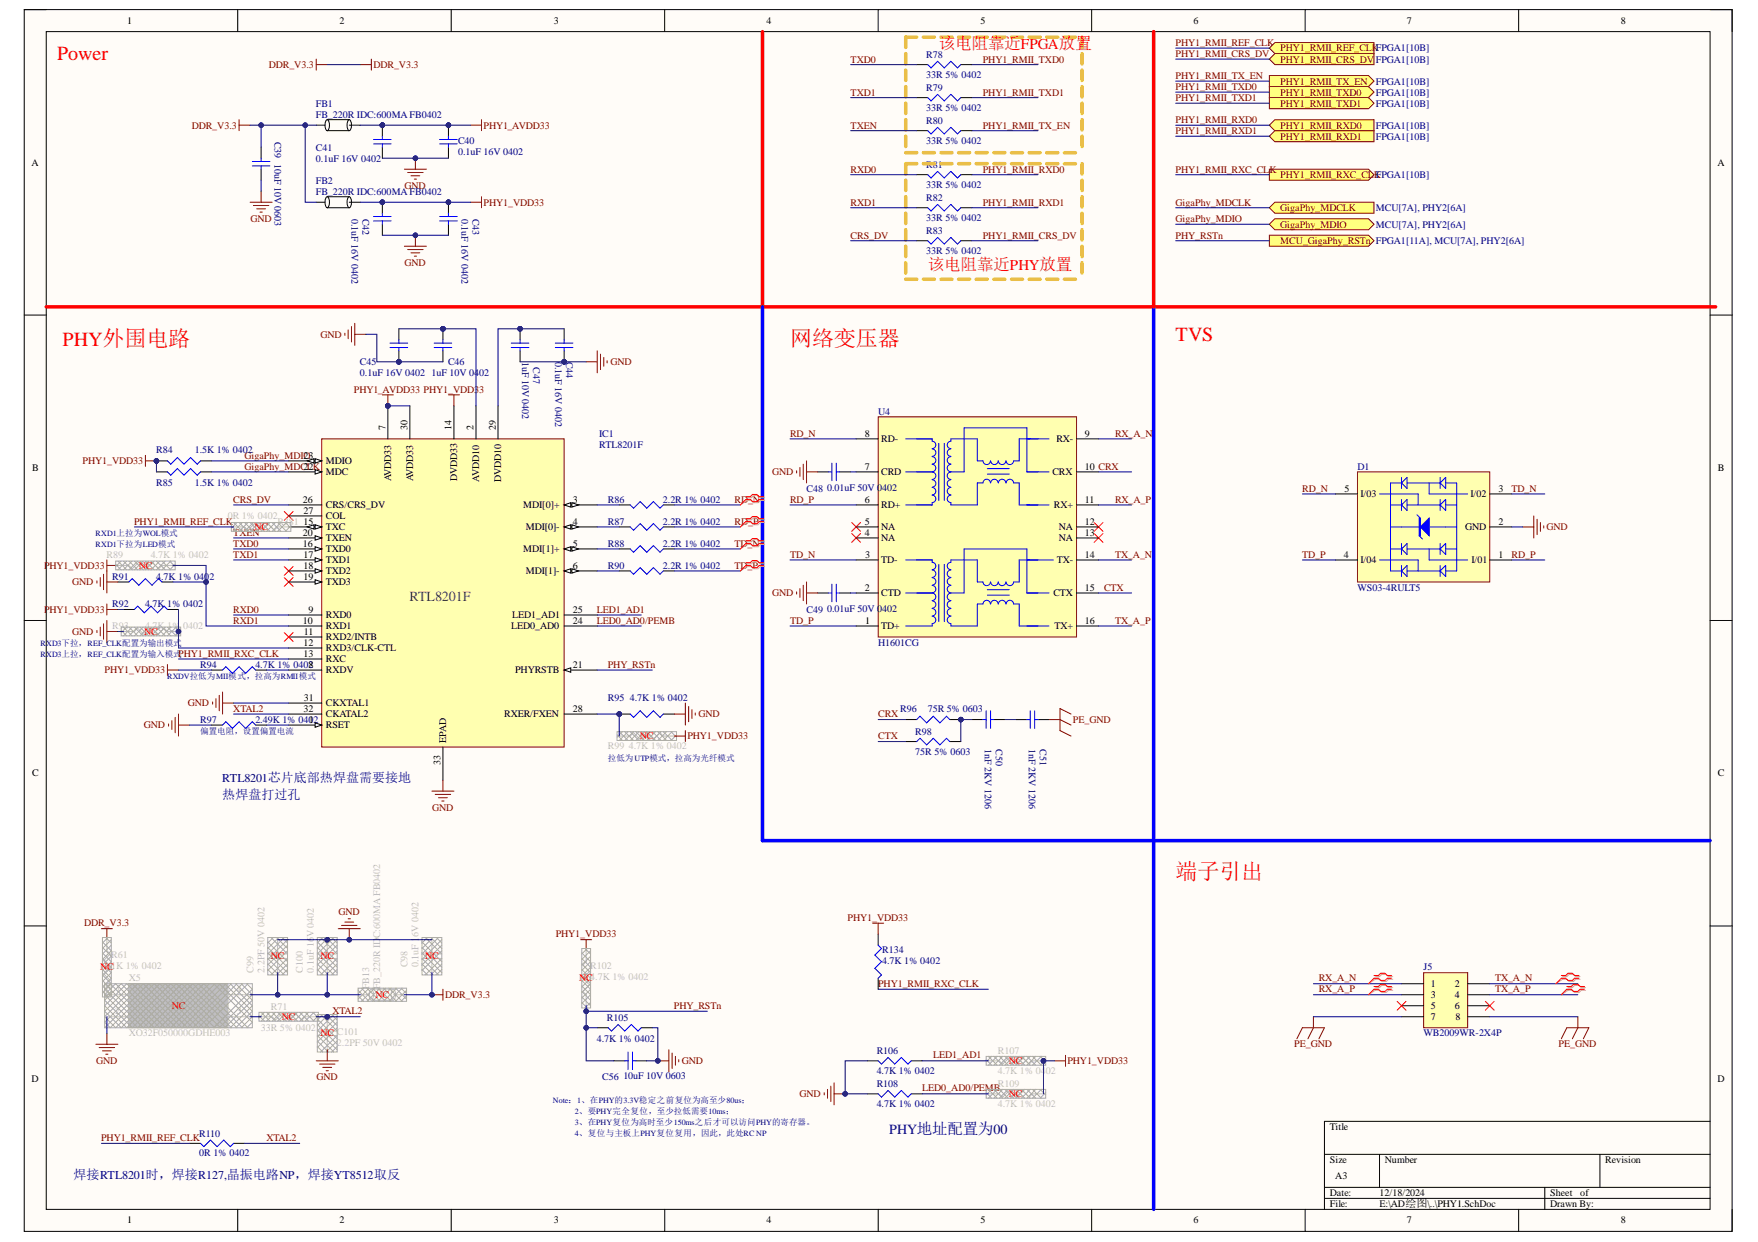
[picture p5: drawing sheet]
<svg xmlns="http://www.w3.org/2000/svg" width="297mm" height="210mm" viewBox="0 0 297 210" stroke-linecap="round" stroke-linejoin="round" font-family="sans-serif">
<defs><g id="words">
<g font-size="3.7" fill="#f00">
<text x="133.5" y="58.4">网络变压器</text>
<text x="198.6" y="148.6">端子引出</text>
</g>
<g font-size="3.4" fill="#f00">
<text x="9.6" y="10.1">Power</text>
<text x="10.6" y="58.4">PHY外围电路</text>
<text x="198.6" y="57.6">TVS</text>
</g>
<g font-size="2.8" fill="#f00">
<text x="158.6" y="8.4">该电阻靠近FPGA放置</text>
<text x="156.8" y="45.6">该电阻靠近PHY放置</text>
</g>
<text font-size="2.4" fill="#38761d" x="69.2" y="101.5">RTL8201F</text>
<text font-size="2.4" fill="#000080" x="150.2" y="191.6">PHY地址配置为00</text>
<g font-size="2.2" fill="#000080">
<text x="37.6" y="135">热焊盘打过孔</text>
<text x="12.4" y="199.2">焊接RTL8201时，焊接R127,晶振电路NP，焊接YT8512取反</text>
</g>
<text font-size="2" fill="#000080" x="37.6" y="132.2">RTL8201芯片底部热焊盘需要接地</text>
<g font-size="1.7">
<text x="21.5" y="4.1">1</text>
<text x="57.4" y="4.1">2</text>
<text x="93.6" y="4.1">3</text>
<text x="129.5" y="4.1">4</text>
<text x="165.6" y="4.1">5</text>
<text x="201.7" y="4.1">6</text>
<text x="237.7" y="4.1">7</text>
<text x="273.8" y="4.1">8</text>
<text x="5.3" y="28">A</text>
<text x="290.2" y="28">A</text>
<text x="65.1" y="72.7" transform="rotate(-90 65.1 72.7)">7</text>
<text x="68.9" y="72.7" transform="rotate(-90 68.9 72.7)">30</text>
<text x="76.3" y="72.7" transform="rotate(-90 76.3 72.7)">14</text>
<text x="80" y="72.7" transform="rotate(-90 80 72.7)">2</text>
<text x="83.8" y="72.7" transform="rotate(-90 83.8 72.7)">29</text>
<text x="146.1" y="73.8">8</text>
<text x="148.9" y="74.7">RD-</text>
<text x="178.5" y="74.7">RX-</text>
<text x="183.3" y="73.8">9</text>
<text x="5.4" y="79.6">B</text>
<text x="55.1" y="80.3">MDC</text>
<text x="55.1" y="78.4">MDIO</text>
<text x="66.1" y="81.3" transform="rotate(-90 66.1 81.3)">AVDD33</text>
<text x="69.8" y="81.3" transform="rotate(-90 69.8 81.3)">AVDD33</text>
<text x="77.2" y="81.3" transform="rotate(-90 77.2 81.3)">DVDD33</text>
<text x="81" y="81.4" transform="rotate(-90 81 81.4)">AVDD10</text>
<text x="84.7" y="81.4" transform="rotate(-90 84.7 81.4)">DVDD10</text>
<text x="146.1" y="79.4">7</text>
<text x="148.9" y="80.3">CRD</text>
<text x="177.8" y="80.3">CRX</text>
<text x="183.3" y="79.4">10 CRX</text>
<text x="227.1" y="83.1">5</text>
<text x="253.2" y="83.1">3</text>
<text x="290.3" y="79.6">B</text>
<text x="51.2" y="84.9">26</text>
<text x="51.3" y="88.7">15</text>
<text x="51.3" y="86.8">27</text>
<text x="55.1" y="89.6">TXC</text>
<text x="55.1" y="85.9">CRS/CRS_DV</text>
<text x="55.1" y="87.7">COL</text>
<text x="88.4" y="85.9">MDI[0]+</text>
<text x="88.8" y="89.6">MDI[0]-</text>
<text x="96.8" y="84.9">3</text>
<text x="96.8" y="88.7">4</text>
<text x="146.1" y="84.9">6</text>
<text x="146.1" y="88.7">5</text>
<text x="148.9" y="85.9">RD+</text>
<text x="148.9" y="89.6">NA</text>
<text x="178.1" y="85.9">RX+</text>
<text x="178.9" y="89.6">NA</text>
<text x="183.3" y="84.9">11</text>
<text x="183.3" y="88.7">12</text>
<text x="229.9" y="84">I/03</text>
<text x="247.5" y="89.6">GND</text>
<text x="248.5" y="84">I/02</text>
<text x="253.2" y="88.7">2</text>
<text x="51.2" y="92.4">16</text>
<text x="51.2" y="90.5">20</text>
<text x="51.3" y="94.2">17</text>
<text x="55.1" y="93.3">TXD0</text>
<text x="55.1" y="95.2">TXD1</text>
<text x="55.1" y="91.5">TXEN</text>
<text x="88.4" y="93.3">MDI[1]+</text>
<text x="96.8" y="92.4">5</text>
<text x="146.1" y="90.5">4</text>
<text x="146.2" y="94.2">3</text>
<text x="148.9" y="95.2">TD-</text>
<text x="148.9" y="91.5">NA</text>
<text x="178.6" y="95.2">TX-</text>
<text x="178.9" y="91.5">NA</text>
<text x="183.3" y="94.2">14</text>
<text x="183.3" y="90.5">13</text>
<text x="227.1" y="94.2">4</text>
<text x="229.9" y="95.2">I/04</text>
<text x="248.6" y="95.2">I/01</text>
<text x="253.2" y="94.2">1</text>
<text x="51.3" y="96.1">18</text>
<text x="51.3" y="98">19</text>
<text x="55.1" y="97">TXD2</text>
<text x="55.1" y="98.9">TXD3</text>
<text x="88.8" y="97">MDI[1]-</text>
<text x="96.8" y="96.1">6</text>
<text x="146.1" y="99.8">2</text>
<text x="148.9" y="100.8">CTD</text>
<text x="178" y="100.8">CTX</text>
<text x="183.3" y="99.8">15</text>
<text x="51.2" y="105.4">10</text>
<text x="51.4" y="107.3">11</text>
<text x="52.1" y="103.5">9</text>
<text x="55.1" y="104.5">RXD0</text>
<text x="55.1" y="106.3">RXD1</text>
<text x="86.4" y="106.3">LED0_AD0</text>
<text x="86.5" y="104.5">LED1_AD1</text>
<text x="96.8" y="105.4">24</text>
<text x="96.8" y="103.5">25</text>
<text x="146.2" y="105.4">1</text>
<text x="148.9" y="106.3">TD+</text>
<text x="178.2" y="106.3">TX+</text>
<text x="183.3" y="105.4">16</text>
<text x="51.3" y="111">13</text>
<text x="51.3" y="109.1">12</text>
<text x="52.1" y="112.8">8</text>
<text x="55.1" y="113.8">RXDV</text>
<text x="55.1" y="108.2">RXD2/INTB</text>
<text x="55.1" y="111.9">RXC</text>
<text x="55.1" y="110.1">RXD3/CLK-CTL</text>
<text x="87.1" y="113.8">PHYRSTB</text>
<text x="96.8" y="112.8">21</text>
<text x="51.4" y="118.4">31</text>
<text x="55.1" y="119.4">CKXTAL1</text>
<text x="51.3" y="120.3">32</text>
<text x="52.2" y="122.1">1</text>
<text x="55.1" y="123.1">RSET</text>
<text x="55.1" y="121.2">CKATAL2</text>
<text x="75.4" y="125.5" transform="rotate(-90 75.4 125.5)">EPAD</text>
<text x="85.2" y="121.2">RXER/FXEN</text>
<text x="96.8" y="120.3">28</text>
<text x="5.4" y="131.2">C</text>
<text x="74.4" y="129.3" transform="rotate(-90 74.4 129.3)">33</text>
<text x="290.3" y="131.2">C</text>
<text x="241.8" y="166.8">1</text>
<text x="245.8" y="166.8">2</text>
<text x="241.8" y="168.6">3</text>
<text x="241.8" y="170.5">5</text>
<text x="241.8" y="172.4">7</text>
<text x="245.8" y="168.6">4</text>
<text x="245.8" y="170.5">6</text>
<text x="245.9" y="172.4">8</text>
<text x="5.3" y="182.8">D</text>
<text x="290.2" y="182.8">D</text>
<text x="224.7" y="190.9">Title</text>
<text x="224.7" y="196.5">Size</text>
<text x="234" y="196.5">Number</text>
<text x="271.2" y="196.5">Revision</text>
<text x="224.7" y="202.1">Date:</text>
<text x="224.7" y="204">File:</text>
<text x="225.6" y="199.3">A3</text>
<text x="233.1" y="202.1">12/18/2024</text>
<text x="233.1" y="204">E:\AD绘图\..\PHY1.SchDoc</text>
<text x="261.9" y="202.1">Sheet</text>
<text x="261.9" y="204">Drawn By:</text>
<text x="267" y="202.1">of</text>
<text x="21.5" y="206.8">1</text>
<text x="57.4" y="206.8">2</text>
<text x="93.6" y="206.8">3</text>
<text x="129.5" y="206.8">4</text>
<text x="165.6" y="206.8">5</text>
<text x="201.7" y="206.8">6</text>
<text x="237.7" y="206.8">7</text>
<text x="273.8" y="206.8">8</text>
</g>
<g font-size="1.7" fill="#800000">
<text x="45.4" y="11.5">DDR_V3.3</text>
<text x="63.1" y="11.5">DDR_V3.3</text>
<text x="143.7" y="10.6">TXD0</text>
<text x="166.1" y="10.6">PHY1_RMII_TXD0</text>
<text x="198.6" y="7.8">PHY1_RMII_REF_CLK</text>
<text x="198.6" y="9.6">PHY1_RMII_CRS_DV</text>
<text x="216.3" y="8.7">PHY1_RMII_REF_CLKFPGA1[10B]</text>
<text x="216.3" y="10.6">PHY1_RMII_CRS_DVFPGA1[10B]</text>
<text x="143.7" y="16.1">TXD1</text>
<text x="166.1" y="16.1">PHY1_RMII_TXD1</text>
<text x="198.6" y="13.4">PHY1_RMII_TX_EN</text>
<text x="198.6" y="15.2">PHY1_RMII_TXD0</text>
<text x="198.6" y="17.1">PHY1_RMII_TXD1</text>
<text x="216.3" y="14.3">PHY1_RMII_TX_EN</text>
<text x="216.3" y="16.1">PHY1_RMII_TXD0</text>
<text x="32.4" y="21.7">DDR_V3.3</text>
<text x="81.7" y="21.7">PHY1_AVDD33</text>
<text x="143.7" y="21.7">TXEN</text>
<text x="166.1" y="21.7">PHY1_RMII_TX_EN</text>
<text x="198.6" y="20.8">PHY1_RMII_RXD0</text>
<text x="198.6" y="22.7">PHY1_RMII_RXD1</text>
<text x="216.3" y="18">PHY1_RMII_TXD1</text>
<text x="216.3" y="21.7">PHY1_RMII_RXD0</text>
<text x="216.3" y="23.6">PHY1_RMII_RXD1</text>
<text x="143.7" y="29.2">RXD0</text>
<text x="166.1" y="29.2">PHY1_RMII_RXD0</text>
<text x="198.6" y="29.2">PHY1_RMII_RXC_CLK</text>
<text x="68.4" y="31.9">GND</text>
<text x="81.7" y="34.7">PHY1_VDD33</text>
<text x="143.7" y="34.7">RXD1</text>
<text x="166.1" y="34.7">PHY1_RMII_RXD1</text>
<text x="198.6" y="34.7">GigaPhy_MDCLK</text>
<text x="216.3" y="35.7">GigaPhy_MDCLK</text>
<text x="216.3" y="30.1">PHY1_RMII_RXC_CLK</text>
<text x="42.3" y="37.5">GND</text>
<text x="143.7" y="40.3">CRS_DV</text>
<text x="166.1" y="40.3">PHY1_RMII_CRS_DV</text>
<text x="198.6" y="40.3">PHY_RSTn</text>
<text x="198.6" y="37.5">GigaPhy_MDIO</text>
<text x="216.3" y="41.2">MCU_GigaPhy_RSTn FPGA1[11A], MCU[7A], PHY2[6A]</text>
<text x="216.3" y="38.5">GigaPhy_MDIO</text>
<text x="68.4" y="45">GND</text>
<text x="54.1" y="57.1">GND</text>
<text x="103.1" y="61.7">GND</text>
<text x="59.8" y="66.4">PHY1_AVDD33 PHY1_VDD33</text>
<text x="41.3" y="77.5">GigaPhy_MDI23</text>
<text x="51.3" y="77.5">O</text>
<text x="133.5" y="73.8">RD_N</text>
<text x="188.4" y="73.8">RX_A_N</text>
<text x="14" y="78.4">PHY1_VDD33</text>
<text x="41.3" y="79.4">GigaPhy_MDC22</text>
<text x="51.9" y="79.4">LK</text>
<text x="130.5" y="80.3">GND</text>
<text x="220" y="83.1">RD_N</text>
<text x="255.4" y="83.1">TD_N</text>
<text x="22.7" y="88.7">PHY1_RMII_REF_CLK</text>
<text x="39.4" y="84.9">CRS_DV</text>
<text x="124.1" y="88.7">RD_P</text>
<text x="124.1" y="84.9">RD_N</text>
<text x="133.5" y="84.9">RD_P</text>
<text x="188.4" y="84.9">RX_A_P</text>
<text x="261.3" y="89.6">GND</text>
<text x="39.4" y="90.5">TXEN</text>
<text x="39.4" y="92.4">TXD0</text>
<text x="39.4" y="94.2">TXD1</text>
<text x="124.1" y="92.4">TD_N</text>
<text x="133.5" y="94.2">TD_N</text>
<text x="188.4" y="94.2">TX_A_N</text>
<text x="220" y="94.2">TD_P</text>
<text x="255.4" y="94.2">RD_P</text>
<text x="7.4" y="96.1">PHY1_VDD33</text>
<text x="12.2" y="98.9">GND</text>
<text x="124.1" y="96.1">TD_P</text>
<text x="130.5" y="100.8">GND</text>
<text x="186.5" y="99.8">CTX</text>
<text x="7.4" y="103.5">PHY1_VDD33</text>
<text x="12.2" y="107.3">GND</text>
<text x="39.4" y="103.5">RXD0</text>
<text x="39.4" y="105.4">RXD1</text>
<text x="100.8" y="103.5">LED1_AD1</text>
<text x="100.8" y="105.4">LED0_AD0/PEMB</text>
<text x="133.5" y="105.4">TD_P</text>
<text x="188.4" y="105.4">TX_A_P</text>
<text x="17.7" y="113.8">PHY1_VDD33</text>
<text x="30.1" y="111">PHY1_RMII_RXC_CLK</text>
<text x="102.7" y="112.8">PHY_RSTn</text>
<text x="31.7" y="119.4">GND</text>
<text x="24.3" y="123.1">GND</text>
<text x="39.4" y="120.3">XTAL2</text>
<text x="116.2" y="124.9">PHY1_VDD33</text>
<text x="118" y="121.2">GND</text>
<text x="148.4" y="121.2">CRX</text>
<text x="148.4" y="124.9">CTX</text>
<text x="181.3" y="122.1">PE_GND</text>
<text x="73" y="137">GND</text>
<text x="57.2" y="154.7">GND</text>
<text x="143.2" y="155.6">PHY1_VDD33</text>
<text x="14.2" y="156.5">DDR_V3.3</text>
<text x="93.9" y="158.4">PHY1_VDD33</text>
<text x="148.4" y="166.8">PHY1_RMII_RXC_CLK</text>
<text x="222.8" y="165.8">RX_A_N</text>
<text x="222.8" y="167.7">RX_A_P</text>
<text x="252.6" y="165.8">TX_A_N</text>
<text x="252.6" y="167.7">TX_A_P</text>
<text x="56.2" y="171.4">XTAL2</text>
<text x="75.2" y="168.6">DDR_V3.3</text>
<text x="113.9" y="170.5">PHY_RSTn</text>
<text x="16.2" y="179.8">GND</text>
<text x="115.2" y="179.8">GND</text>
<text x="157.7" y="178.9">LED1_AD1</text>
<text x="180.4" y="179.8">PHY1_VDD33</text>
<text x="218.7" y="177">PE_GND</text>
<text x="263.4" y="177">PE_GND</text>
<text x="53.5" y="182.6">GND</text>
<text x="135.1" y="185.4">GND</text>
<text x="155.8" y="184.4">LED0_AD0/PEMB</text>
<text x="17.1" y="192.8">PHY1_RMII_REF_CLK</text>
<text x="45" y="192.8">XTAL2</text>
</g>
<g font-size="1.7" fill="#000080">
<text x="156.5" y="9.8">R78</text>
<text x="156.5" y="13.1">33R 5% 0402</text>
<text x="156.5" y="15.4">R79</text>
<text x="232.5" y="14.3">FPGA1[10B]</text>
<text x="232.5" y="16.1">FPGA1[10B]</text>
<text x="46.4" y="23.9" transform="rotate(90 46.4 23.9)">C39</text>
<text x="53.4" y="18">FB1</text>
<text x="53.4" y="19.9">FB_220R IDC:600MA FB0402</text>
<text x="156.5" y="18.7">33R 5% 0402</text>
<text x="156.5" y="21">R80</text>
<text x="232.5" y="18">FPGA1[10B]</text>
<text x="232.5" y="21.7">FPGA1[10B]</text>
<text x="232.5" y="23.6">FPGA1[10B]</text>
<text x="46.4" y="27.6" transform="rotate(90 46.4 27.6)">10uF 10V 0603</text>
<text x="53.4" y="25.4">C41</text>
<text x="53.4" y="27.3">0.1uF 16V 0402</text>
<text x="77.4" y="24.3">C40</text>
<text x="77.4" y="26.2">0.1uF 16V 0402</text>
<text x="156.5" y="24.3">33R 5% 0402</text>
<text x="156.5" y="28.4">R81</text>
<text x="53.4" y="31">FB2</text>
<text x="53.4" y="32.9">FB_220R IDC:600MA FB0402</text>
<text x="156.5" y="31.8">33R 5% 0402</text>
<text x="156.5" y="34">R82</text>
<text x="232.5" y="35.7">MCU[7A], PHY2[6A]</text>
<text x="232.5" y="30.1">FPGA1[10B]</text>
<text x="59.4" y="36.9" transform="rotate(90 59.4 36.9)">0.1uF 16V 0402</text>
<text x="61.2" y="36.9" transform="rotate(90 61.2 36.9)">C42</text>
<text x="78" y="36.9" transform="rotate(90 78 36.9)">0.1uF 16V 0402</text>
<text x="79.9" y="36.9" transform="rotate(90 79.9 36.9)">C43</text>
<text x="156.5" y="37.4">33R 5% 0402</text>
<text x="156.5" y="39.6">R83</text>
<text x="232.5" y="38.5">MCU[7A], PHY2[6A]</text>
<text x="156.5" y="42.9">33R 5% 0402</text>
<text x="60.8" y="61.7">C45</text>
<text x="60.8" y="63.6">0.1uF 16V 0402</text>
<text x="72.9" y="63.6">1uF 10V 0402</text>
<text x="75.7" y="61.7">C46</text>
<text x="88.2" y="61.1" transform="rotate(90 88.2 61.1)">1uF 10V 0402</text>
<text x="90.1" y="62" transform="rotate(90 90.1 62)">C47</text>
<text x="93.8" y="61.1" transform="rotate(90 93.8 61.1)">0.1uF 16V 0402</text>
<text x="95.7" y="61.1" transform="rotate(90 95.7 61.1)">C44</text>
<text x="148.4" y="70.1">U4</text>
<text x="26.4" y="76.6">R84</text>
<text x="32.9" y="76.6">1.5K 1% 0402</text>
<text x="101.3" y="73.8">IC1</text>
<text x="101.3" y="75.7">RTL8201F</text>
<text x="26.4" y="82.2">R85</text>
<text x="32.9" y="82.2">1.5K 1% 0402</text>
<text x="136.3" y="83.1">C48</text>
<text x="139.8" y="82.9">0.01uF 50V 0402</text>
<text x="229.3" y="79.4">D1</text>
<text x="102.7" y="84.9">R86</text>
<text x="102.7" y="88.7">R87</text>
<text x="112" y="84.9">2.2R 1% 0402</text>
<text x="112" y="88.7">2.2R 1% 0402</text>
<text x="102.7" y="92.4">R88</text>
<text x="112" y="92.4">2.2R 1% 0402</text>
<text x="18.9" y="98">R91</text>
<text x="26.4" y="98">4.7K 1% 0402</text>
<text x="102.7" y="96.1">R90</text>
<text x="112" y="96.1">2.2R 1% 0402</text>
<text x="229.3" y="99.8">WS03-4RULT5</text>
<text x="18.9" y="102.6">R92</text>
<text x="24.5" y="102.6">4.7K 1% 0402</text>
<text x="136.3" y="103.5">C49</text>
<text x="139.8" y="103.4">0.01uF 50V 0402</text>
<text x="33.8" y="112.8">R94</text>
<text x="43.1" y="112.8">4.7K 1% 0402</text>
<text x="148.4" y="109.1">H1601CG</text>
<text x="102.7" y="118.4">R95</text>
<text x="106.4" y="118.4">4.7K 1% 0402</text>
<text x="33.8" y="122.1">R97</text>
<text x="43.1" y="122.1">2.49K 1% 0402</text>
<text x="152.1" y="120.3">R96</text>
<text x="154.6" y="124.2">R98</text>
<text x="156.8" y="120.3">75R 5% 0603</text>
<text x="154.6" y="127.6">75R 5% 0603</text>
<text x="166.4" y="126.6" transform="rotate(90 166.4 126.6)">1nF 2KV 1206</text>
<text x="168.3" y="126.6" transform="rotate(90 168.3 126.6)">C50</text>
<text x="173.8" y="126.6" transform="rotate(90 173.8 126.6)">1nF 2KV 1206</text>
<text x="175.7" y="126.6" transform="rotate(90 175.7 126.6)">C51</text>
<text x="149.1" y="161">R134</text>
<text x="149.1" y="162.9">4.7K 1% 0402</text>
<text x="240.5" y="164">J5</text>
<text x="102.5" y="172.5">R105</text>
<text x="100.8" y="176.1">4.7K 1% 0402</text>
<text x="148.1" y="178.2">R106</text>
<text x="240.5" y="175.1">WB2009WR-2X4P</text>
<text x="101.8" y="182.6">C56</text>
<text x="105.3" y="182.4">10uF 10V 0603</text>
<text x="148.1" y="181.5">4.7K 1% 0402</text>
<text x="148.1" y="183.8">R108</text>
<text x="148.1" y="187.1">4.7K 1% 0402</text>
<text x="33.7" y="192.1">R110</text>
<text x="33.7" y="195.4">0R 1% 0402</text>
</g>
<g font-size="1.7" fill="#bfbebc">
<text x="38.5" y="87.7">0R 1% 0402</text>
<text x="46.9" y="88.7">R381</text>
<text x="18" y="94.2">R89</text>
<text x="25.5" y="94.2">4.7K 1% 0402</text>
<text x="18.9" y="106.3">R93</text>
<text x="24.5" y="106.3">4.7K 1%</text>
<text x="31" y="106.3">0402</text>
<text x="102.7" y="126.6">R99</text>
<text x="106.3" y="126.6">4.7K 1% 0402</text>
<text x="18.8" y="162">R61</text>
<text x="53" y="158.4" transform="rotate(-90 53 158.4)">V 0402</text>
<text x="64.2" y="158.6" transform="rotate(-90 64.2 158.6)">C:600MA FB0402</text>
<text x="70.7" y="158.3" transform="rotate(-90 70.7 158.3)">6V 0402</text>
<text x="19.6" y="167.7">1</text>
<text x="21.7" y="165.8">X5</text>
<text x="40" y="167.7">4</text>
<text x="42.8" y="164.4" transform="rotate(-90 42.8 164.4)">C99</text>
<text x="44.7" y="164.4" transform="rotate(-90 44.7 164.4)">2.2PF 50V 0402</text>
<text x="51.2" y="164.4" transform="rotate(-90 51.2 164.4)">C100</text>
<text x="53" y="164.4" transform="rotate(-90 53 164.4)">0.1uF 16</text>
<text x="62.3" y="167.2" transform="rotate(-90 62.3 167.2)">FB13</text>
<text x="64.2" y="167.2" transform="rotate(-90 64.2 167.2)">FB_220R ID</text>
<text x="68.9" y="163.5" transform="rotate(-90 68.9 163.5)">C98</text>
<text x="70.7" y="163.5" transform="rotate(-90 70.7 163.5)">0.1uF 1</text>
<text x="99.7" y="163.8">R102</text>
<text x="19.5" y="171.4">2</text>
<text x="40" y="171.4">3</text>
<text x="45.8" y="170.7">R71</text>
<text x="21.7" y="175.1">XO32F050000GDHE003</text>
<text x="44.1" y="174.2">33R 5% 0402</text>
<text x="56.9" y="176.8">2.2PF 50V 0402</text>
<text x="168.6" y="178.2">R107</text>
<text x="168.6" y="181.5">4.7K 1% 0402</text>
<text x="168.6" y="183.8">R109</text>
<text x="168.6" y="187.1">4.7K 1% 0402</text>
</g>
<g font-size="1.7" fill="#f00">
<text x="43" y="89.6">NC</text>
<text x="23.4" y="96.1">NC</text>
<text x="24.4" y="107.3">NC</text>
<text x="108.1" y="124.9">NC</text>
<text x="16.9" y="164">NC1K 1% 0402</text>
<text x="45.8" y="162.1">NC</text>
<text x="54.1" y="162.1">NC</text>
<text x="71.8" y="162.1">NC</text>
<text x="97.9" y="165.8">NC4.7K 1% 0402</text>
<text x="29" y="170.5">NC</text>
<text x="47.6" y="172.4">NC</text>
<text x="63.4" y="168.6">NC</text>
<text x="54.1" y="175.1">NC C101</text>
<text x="170.5" y="179.8">NC</text>
<text x="170.5" y="185.4">NC</text>
</g>
<g font-size="1.4" fill="#000080">
<text x="16.2" y="90.5">RXD1上拉为WOL模式</text>
<text x="16.2" y="92.4">RXD1下拉为LED模式</text>
<text x="6.9" y="111">RXD3上拉，REF_CLK配置为输入模式</text>
<text x="6.9" y="109.1">RXD3下拉，REF_CLK配置为输出模式</text>
<text x="28.3" y="114.7">RXDV拉低为MII模式，拉高为RMII模式</text>
<text x="33.8" y="124">偏置电阻，设置偏置电流</text>
<text x="102.7" y="128.7">拉低为UTP模式，拉高为光纤模式</text>
<text x="93.4" y="186.4">Note：1、在PHY的3.3V稳定之前复位为高至少80us；</text>
<text x="97.1" y="188.2">2、要PHY完全复位，至少拉低需要10ms；</text>
<text x="97.1" y="190.1">3、在PHY复位为高时至少150ms之后才可以访问PHY的寄存器。</text>
<text x="97.1" y="192">4、复位与主板上PHY复位复用，因此，此处RC NP</text>
</g>
</g></defs>
<path d="M4.1 1.6h288.6v206.5h-288.6z" fill-rule="evenodd" fill="#fffcf8"/>
<path d="M4.1 1.6h288.6v206.5h-288.6z" fill="none" stroke="#000" stroke-width=".17"/>
<path d="M7.8 5.3h281.1v199.1h-281.1z" fill-rule="evenodd" fill="#fffcf8"/>
<g fill="none" stroke="#000" stroke-width=".17">
<path d="M4.1 1.6h3.7M7.8 5.3h281.1v199.1h-281.1zM40.2 1.6v3.7M76.2 1.6v3.7M112.3 1.6v3.7M148.4 1.6v3.7M184.5 1.6v3.7M220.5 1.6v3.7M256.6 1.6v3.7M288.9 1.6h3.8v3.7M4.1 53.2h3.7M288.9 53.3h3.8"/>
<path d="M4.1 104.9h3.7M35.7 113.2h1.9M43.2 113.2h1.8M288.9 104.9h3.8M4.1 156.5h3.7M288.9 156.5h3.8M146.5 179.3h1.9M154 179.3h1.8M146.5 184.9h1.9M154 184.9h1.8M223.8 195.1h65.1M233.1 195.1v5.6"/>
<path d="M270.3 195.1v5.6M288.9 189.5h-65.1v14.9M40.2 204.4v3.7M76.2 204.4v3.7M112.3 204.4v3.7M148.4 204.4v3.7M184.5 204.4v3.7M220.5 204.4v3.7M223.8 200.7h65.1M223.8 202.5h65.1M256.6 204.4v3.7M261 200.7v3.7"/>
<path d="M292.7 204.4v3.7"/>
</g>
<path d="M48 97.6l1.5 1.5M48 95.8l1.5 1.4M48 86.4l1.5 1.5M49.5 97.6l-1.5 1.5M49.5 95.8l-1.5 1.4M49.5 86.4l-1.5 1.5" fill="none" stroke="#f00" stroke-width=".17"/>
<path d="M37.6 113.2l.6-.5 1.1 1.1 1.1-1.1 1.1 1.1 1.1-1.1 .6 .5M148.4 179.3l.5 .5 1.2-1.1 1.1 1.1 1.1-1.1 1.1 1.1 .6-.5M148.4 184.9l.5 .5 1.2-1.1 1.1 1.1 1.1-1.1 1.1 1.1 .6-.5" fill="none" stroke="#00f" stroke-width=".17"/>
<path d="M28.3 112.3v1.9M28.3 113.2h1.9" fill="none" stroke="#800000" stroke-width=".17"/>
<circle cx="176.3" cy="179.3" r=".38" fill="#000080"/>
<circle cx="176.3" cy="179.3" r=".38" fill="none" stroke="#000080" stroke-width=".17"/>
<path d="M174.5 179.3h1.8" fill="none" stroke="#bfbebc" stroke-width=".17"/>
<circle cx="176.3" cy="179.3" r=".38" fill="#000080"/>
<circle cx="176.3" cy="179.3" r=".38" fill="none" stroke="#000080" stroke-width=".17"/>
<path d="M167 179.3h1.9l.5 .5 1.1-1.1 1.1 1.1 1.2-1.1 1.1 1.1 .6-.5M167 184.9h1.9l.5 .5 1.1-1.1 1.1 1.1 1.2-1.1 1.1 1.1 .6-.5h1.8" fill="none" stroke="#bfbebc" stroke-width=".17"/>
<g fill="none" stroke="#a9a9a9" stroke-width=".17">
<path d="M166.6 178.5h10.1v1.5h-10.1zM166.6 179.1l1 .9M167 178.5l1.5 1.5M167.6 178.5l-1 1M167.9 178.5l1.5 1.5M168.5 178.5l-1.5 1.5M168.9 178.5l1.4 1.5M169.4 178.5l-1.5 1.5M169.8 178.5l1.5 1.5M170.3 178.5l-1.4 1.5M170.7 178.5l1.5 1.5M171.3 178.5l-1.5 1.5"/>
<path d="M171.6 178.5l1.5 1.5M172.2 178.5l-1.5 1.5M172.6 178.5l1.5 1.5M173.1 178.5l-1.5 1.5M173.5 178.5l1.5 1.5M174.1 178.5l-1.5 1.5M174.5 178.5l1.4 1.5M175 178.5l-1.5 1.5M175.8 178.5l.9 1M175.9 178.5l-1.4 1.5M176.7 179.1l-.9 .9M166.6 184.1h10.1v1.5h-10.1z"/>
<path d="M166.6 184.7l1 .9M167 184.1l1.5 1.5M167.6 184.1l-1 .9M167.9 184.1l1.5 1.5M168.5 184.1l-1.5 1.5M168.9 184.1l1.4 1.5M169.4 184.1l-1.5 1.5M169.8 184.1l1.5 1.5M170.3 184.1l-1.4 1.5M170.7 184.1l1.5 1.5M171.3 184.1l-1.5 1.5M171.6 184.1l1.5 1.5"/>
<path d="M172.2 184.1l-1.5 1.5M172.6 184.1l1.5 1.5M173.1 184.1l-1.5 1.5M173.5 184.1l1.5 1.5M174.1 184.1l-1.5 1.5M174.5 184.1l1.4 1.5M175 184.1l-1.5 1.5M175.8 184.1l.9 .9M175.9 184.1l-1.4 1.5M176.7 184.7l-.9 .9"/>
</g>
<path d="M178.2 179.3h1.8M180 178.4v1.8M139.3 184.7v.3M139.8 184.1v1.5M140.4 183.6v2.6M140.9 183v3.7M140.9 184.9h1.9" fill="none" stroke="#800000" stroke-width=".17"/>
<circle cx="142.8" cy="184.9" r=".37" fill="#000080"/>
<circle cx="142.8" cy="184.9" r=".37" fill="none" stroke="#000080" stroke-width=".17"/>
<path d="M16.4 98.2v.3M16.9 97.6v1.5M17.5 97.1v2.6M18.1 94.6v5.6M18.1 98.4h1.8M18.1 95.6h1.8M28.5 122.4v.3M29 121.8v1.5M29.6 121.2v2.6M30.2 120.7v3.7M30.2 122.5h1.8" fill="none" stroke="#800000" stroke-width=".17"/>
<path d="M35.7 122.5h1.9M43.2 122.5h1.8" fill="none" stroke="#000" stroke-width=".17"/>
<path d="M37.6 122.5l.6-.5 1.1 1.1 1.1-1.1 1.1 1.1 1.1-1.1 .6 .5" fill="none" stroke="#00f" stroke-width=".17"/>
<circle cx="87.9" cy="55.6" r=".37" fill="#000080"/>
<circle cx="87.9" cy="55.6" r=".37" fill="none" stroke="#000080" stroke-width=".17"/>
<path d="M87.9 55.6v1.8M87.9 59.3v1.8" fill="none" stroke="#000" stroke-width=".17"/>
<circle cx="87.9" cy="55.6" r=".37" fill="#000080"/>
<circle cx="87.9" cy="55.6" r=".37" fill="none" stroke="#000080" stroke-width=".17"/>
<path d="M86.4 58h3M86.4 58.7h3M87.9 57.4v.6M87.9 58.7v.6" fill="none" stroke="#00f" stroke-width=".17"/>
<circle cx="95.3" cy="61.2" r=".37" fill="#000080"/>
<circle cx="95.3" cy="61.2" r=".37" fill="none" stroke="#000080" stroke-width=".17"/>
<path d="M95.3 55.6v1.8M95.3 59.3v1.8" fill="none" stroke="#000" stroke-width=".17"/>
<circle cx="95.3" cy="61.2" r=".37" fill="#000080"/>
<circle cx="95.3" cy="61.2" r=".37" fill="none" stroke="#000080" stroke-width=".17"/>
<path d="M93.8 58.7h3M93.8 58h3M95.3 57.4v.6M95.3 58.7v.6" fill="none" stroke="#00f" stroke-width=".17"/>
<circle cx="74.8" cy="55.6" r=".37" fill="#000080"/>
<circle cx="74.8" cy="55.6" r=".37" fill="none" stroke="#000080" stroke-width=".17"/>
<path d="M74.8 55.6v1.8" fill="none" stroke="#000" stroke-width=".17"/>
<circle cx="74.8" cy="55.6" r=".37" fill="#000080"/>
<circle cx="74.8" cy="55.6" r=".37" fill="none" stroke="#000080" stroke-width=".17"/>
<path d="M74.8 59.3v1.8" fill="none" stroke="#000" stroke-width=".17"/>
<path d="M73.4 58.7h2.9M73.4 58h2.9M74.8 57.4v.6M74.8 58.7v.6" fill="none" stroke="#00f" stroke-width=".17"/>
<circle cx="67.4" cy="61.2" r=".37" fill="#000080"/>
<circle cx="67.4" cy="61.2" r=".37" fill="none" stroke="#000080" stroke-width=".17"/>
<path d="M67.4 59.3v1.8" fill="none" stroke="#000" stroke-width=".17"/>
<circle cx="67.4" cy="61.2" r=".37" fill="#000080"/>
<circle cx="67.4" cy="61.2" r=".37" fill="none" stroke="#000080" stroke-width=".17"/>
<path d="M67.4 55.6v1.8" fill="none" stroke="#000" stroke-width=".17"/>
<path d="M65.9 58h3M65.9 58.7h3M67.4 57.4v.6M67.4 58.7v.6" fill="none" stroke="#00f" stroke-width=".17"/>
<path d="M58.3 56.3v.4M58.8 55.8v1.4M59.4 55.2v2.6M59.9 54.6v3.8M59.9 56.5h1.9M100.9 59.3v3.7M101.5 59.8v2.7M64.6 66.7h1.9M65.5 66.7v1.9M99 61.1h1.9M102 60.4v1.5M102.6 61v.3" fill="none" stroke="#800000" stroke-width=".17"/>
<circle cx="65.5" cy="68.6" r=".37" fill="#000080"/>
<circle cx="65.5" cy="68.6" r=".37" fill="none" stroke="#000080" stroke-width=".17"/>
<path d="M75.8 66.7h1.8M76.7 66.7v1.9M73 133.7h3.7M73.5 134.3h2.6M74.1 134.8h1.5M74.7 135.4h.3M74.8 131.8v1.9" fill="none" stroke="#800000" stroke-width=".17"/>
<circle cx="65.5" cy="68.6" r=".37" fill="#000080"/>
<circle cx="65.5" cy="68.6" r=".37" fill="none" stroke="#000080" stroke-width=".17"/>
<path d="M54.4 74.2h40.9v52.1h-40.9z" fill-rule="evenodd" fill="#ffffb0"/>
<path d="M54.4 74.2h40.9v52.1h-40.9z" fill="none" stroke="#800000" stroke-width=".17"/>
<path d="M48.8 122.5h5.6" fill="none" stroke="#000" stroke-width=".17"/>
<path d="M53.2 122.2l1.2 .3-1.2 .4z" fill="#f8fcff"/>
<path d="M80.4 68.6v5.6M95.3 85.3h5.6M53.2 122.2l1.2 .3-1.2 .4z" fill="none" stroke="#000" stroke-width=".17"/>
<path d="M95.3 85.3l1.1-.3v.7z" fill="#f8fcff"/>
<path d="M95.3 85.3l1.1-.3v.7z" fill="none" stroke="#000" stroke-width=".17"/>
<path d="M96.6 85l1.1 .3-1.1 .4z" fill="#f8fcff"/>
<path d="M95.3 92.8h5.6M96.6 85l1.1 .3-1.1 .4z" fill="none" stroke="#000" stroke-width=".17"/>
<path d="M95.3 92.8l1.1-.4v.7z" fill="#f8fcff"/>
<path d="M95.3 92.8l1.1-.4v.7z" fill="none" stroke="#000" stroke-width=".17"/>
<path d="M96.6 92.4l1.1 .4-1.1 .3z" fill="#f8fcff"/>
<path d="M95.3 96.5h5.6M96.6 92.4l1.1 .4-1.1 .3z" fill="none" stroke="#000" stroke-width=".17"/>
<path d="M95.3 96.5l1.1-.4v.8z" fill="#f8fcff"/>
<path d="M95.3 96.5l1.1-.4v.8z" fill="none" stroke="#000" stroke-width=".17"/>
<path d="M96.6 96.1l1.1 .4-1.1 .4z" fill="#f8fcff"/>
<path d="M65.5 68.6v5.6M96.6 96.1l1.1 .4-1.1 .4z" fill="none" stroke="#000" stroke-width=".17"/>
<circle cx="65.5" cy="68.6" r=".37" fill="#000080"/>
<circle cx="65.5" cy="68.6" r=".37" fill="none" stroke="#000080" stroke-width=".17"/>
<path d="M95.3 89.1h5.6M48.8 113.2h5.6" fill="none" stroke="#000" stroke-width=".17"/>
<path d="M95.3 89.1l1.1-.4v.7z" fill="#f8fcff"/>
<path d="M95.3 89.1l1.1-.4v.7z" fill="none" stroke="#000" stroke-width=".17"/>
<path d="M96.6 88.7l1.1 .4-1.1 .3z" fill="#f8fcff"/>
<path d="M76.7 68.6v5.6M48.8 89.1h5.6M96.6 88.7l1.1 .4-1.1 .3zM48.8 103.9h5.6M48.8 105.8h5.6M48.8 107.7h5.6M48.8 111.4h5.6" fill="none" stroke="#000" stroke-width=".17"/>
<path d="M53.2 88.7l1.2 .4-1.2 .3z" fill="#f8fcff"/>
<path d="M53.2 88.7l1.2 .4-1.2 .3z" fill="none" stroke="#000" stroke-width=".17"/>
<path d="M51.9 89.1l1.2-.4v.7z" fill="#f8fcff"/>
<path d="M48.8 92.8h5.6M51.9 89.1l1.2-.4v.7z" fill="none" stroke="#000" stroke-width=".17"/>
<path d="M53.2 92.4l1.2 .4-1.2 .3z" fill="#f8fcff"/>
<path d="M48.8 94.6h5.6M53.2 92.4l1.2 .4-1.2 .3zM48.8 109.5h5.6" fill="none" stroke="#000" stroke-width=".17"/>
<path d="M53.2 94.3l1.2 .3-1.2 .4z" fill="#f8fcff"/>
<path d="M48.8 96.5h5.6M53.2 94.3l1.2 .3-1.2 .4z" fill="none" stroke="#000" stroke-width=".17"/>
<path d="M53.2 96.1l1.2 .4-1.2 .4z" fill="#f8fcff"/>
<path d="M48.8 98.4h5.6M53.2 96.1l1.2 .4-1.2 .4z" fill="none" stroke="#000" stroke-width=".17"/>
<path d="M53.2 98l1.2 .4-1.2 .3z" fill="#f8fcff"/>
<path d="M53.2 98l1.2 .4-1.2 .3zM95.3 113.2h5.6" fill="none" stroke="#000" stroke-width=".17"/>
<path d="M95.3 113.2l1.1-.3v.7z" fill="#f8fcff"/>
<path d="M48.8 79.8h5.6M95.3 113.2l1.1-.3v.7z" fill="none" stroke="#000" stroke-width=".17"/>
<path d="M53.2 79.4l1.2 .4-1.2 .3z" fill="#f8fcff"/>
<path d="M48.8 77.9h5.6M53.2 79.4l1.2 .4-1.2 .3z" fill="none" stroke="#000" stroke-width=".17"/>
<path d="M53.2 77.5l1.2 .4-1.2 .4z" fill="#f8fcff"/>
<path d="M53.2 77.5l1.2 .4-1.2 .4z" fill="none" stroke="#000" stroke-width=".17"/>
<path d="M51.9 77.9l1.2-.4v.8z" fill="#f8fcff"/>
<path d="M51.9 77.9l1.2-.4v.8zM48.8 90.9h5.6M95.3 105.8h5.6" fill="none" stroke="#000" stroke-width=".17"/>
<path d="M53.2 90.5l1.2 .4-1.2 .4z" fill="#f8fcff"/>
<g fill="none" stroke="#000" stroke-width=".17">
<path d="M69.3 68.6v5.6M84.1 68.6v5.6M19.9 98.4h1.9M27.4 98.4h1.8M48.8 85.3h5.6M48.8 87.2h5.6M53.2 90.5l1.2 .4-1.2 .4zM20.8 103h1.9M28.3 103h1.9M48.8 118.8h5.6M95.3 103.9h5.6M48.8 120.7h5.6"/>
<path d="M74.8 126.3v5.5M95.3 120.7h5.6"/>
</g>
<path d="M48 106.9l1.5 1.5M49.5 106.9l-1.5 1.5" fill="none" stroke="#f00" stroke-width=".17"/>
<path d="M21.8 98.4l.5-.6 1.2 1.1 1.1-1.1 1.1 1.1 1.1-1.1 .6 .6M22.7 103l.6-.6 1.1 1.2 1.1-1.2 1.1 1.2 1.1-1.2 .6 .6" fill="none" stroke="#00f" stroke-width=".17"/>
<path d="M18.1 102.1v1.8M18.1 103h1.8" fill="none" stroke="#800000" stroke-width=".17"/>
<circle cx="30.2" cy="106.7" r=".37" fill="#000080"/>
<circle cx="30.2" cy="106.7" r=".37" fill="none" stroke="#000080" stroke-width=".17"/>
<path d="M20.8 106.7h1.9M28.3 106.7h1.9" fill="none" stroke="#bfbebc" stroke-width=".17"/>
<circle cx="30.2" cy="106.7" r=".37" fill="#000080"/>
<circle cx="30.2" cy="106.7" r=".37" fill="none" stroke="#000080" stroke-width=".17"/>
<path d="M22.7 106.7l.6-.5 1.1 1.1 1.1-1.1 1.1 1.1 1.1-1.1 .6 .5" fill="none" stroke="#bfbebc" stroke-width=".17"/>
<g fill="none" stroke="#a9a9a9" stroke-width=".17">
<path d="M20.5 106h10v1.5h-10zM20.5 106.5l.9 1M20.8 106l1.5 1.5M21.4 106l-.9 .9M21.8 106l1.5 1.5M22.3 106l-1.5 1.5M22.7 106l1.5 1.5M23.3 106l-1.5 1.5M23.6 106l1.5 1.5M24.2 106l-1.5 1.5M24.6 106l1.5 1.5M25.1 106l-1.5 1.5"/>
<path d="M25.5 106l1.5 1.5M26.1 106l-1.5 1.5M26.4 106l1.5 1.5M27 106l-1.5 1.5M27.4 106l1.5 1.5M27.9 106l-1.5 1.5M28.3 106l1.5 1.5M28.9 106l-1.5 1.5M29.6 106l.9 .9M29.8 106l-1.5 1.5M30.5 106.5l-.9 1"/>
</g>
<path d="M16.4 106.5v.4M16.9 106v1.5M17.5 105.4v2.6M18.1 104.9v3.7M18.1 106.7h1.8" fill="none" stroke="#800000" stroke-width=".17"/>
<circle cx="104.6" cy="120.7" r=".37" fill="#000080"/>
<circle cx="104.6" cy="120.7" r=".37" fill="none" stroke="#000080" stroke-width=".17"/>
<path d="M104.6 120.7h1.9M112.1 120.7h1.8" fill="none" stroke="#000" stroke-width=".17"/>
<circle cx="104.6" cy="120.7" r=".37" fill="#000080"/>
<circle cx="104.6" cy="120.7" r=".37" fill="none" stroke="#000080" stroke-width=".17"/>
<path d="M106.5 120.7l.5 .5 1.2-1.1 1.1 1.1 1.1-1.1 1.1 1.1 .6-.5" fill="none" stroke="#00f" stroke-width=".17"/>
<path d="M104.6 124.4h1.9l.5-.6 1.2 1.2 1.1-1.2 1.1 1.2 1.1-1.2 .6 .6h1.8" fill="none" stroke="#bfbebc" stroke-width=".17"/>
<g fill="none" stroke="#a9a9a9" stroke-width=".17">
<path d="M104.3 123.7h10v1.4h-10zM104.3 124.2l.9 .9M104.6 123.7l1.5 1.4M105.2 123.7l-.9 .9M105.6 123.7l1.4 1.4M106.1 123.7l-1.5 1.4M106.5 123.7l1.5 1.4M107 123.7l-1.4 1.4M107.4 123.7l1.5 1.4M108 123.7l-1.5 1.4M108.3 123.7l1.5 1.4M108.9 123.7l-1.5 1.4"/>
<path d="M109.3 123.7l1.5 1.4M109.8 123.7l-1.5 1.4M110.2 123.7l1.5 1.4M110.8 123.7l-1.5 1.4M111.1 123.7l1.5 1.4M111.7 123.7l-1.5 1.4M112.1 123.7l1.5 1.4M112.6 123.7l-1.5 1.4M113.4 123.7l.9 .9M113.6 123.7l-1.5 1.4M114.3 124.2l-.9 .9"/>
</g>
<path d="M115.8 118.8v3.7M116.4 119.4v2.6M116.9 119.9v1.5M113.9 124.4h1.9M113.9 120.7h1.9M115.8 123.5v1.8M117.5 120.5v.4" fill="none" stroke="#800000" stroke-width=".17"/>
<circle cx="26.4" cy="77.9" r=".37" fill="#000080"/>
<circle cx="26.4" cy="77.9" r=".37" fill="none" stroke="#000080" stroke-width=".17"/>
<path d="M26.4 77.9h1.9M33.9 77.9h1.8" fill="none" stroke="#000" stroke-width=".17"/>
<circle cx="26.4" cy="77.9" r=".37" fill="#000080"/>
<circle cx="26.4" cy="77.9" r=".37" fill="none" stroke="#000080" stroke-width=".17"/>
<path d="M28.3 77.9l.6 .6 1.1-1.2 1.1 1.2 1.1-1.2 1.1 1.2 .6-.6M28.3 79.8l.6 .5 1.1-1.1 1.1 1.1 1.1-1.1 1.1 1.1 .6-.5" fill="none" stroke="#00f" stroke-width=".17"/>
<path d="M26.4 79.8h1.9M33.9 79.8h1.8" fill="none" stroke="#000" stroke-width=".17"/>
<path d="M24.6 77v1.8M24.6 77.9h1.8" fill="none" stroke="#800000" stroke-width=".17"/>
<circle cx="26.4" cy="77.9" r=".37" fill="#000080"/>
<circle cx="26.4" cy="77.9" r=".37" fill="none" stroke="#000080" stroke-width=".17"/>
<path d="M98.1 158.8h1.9M99 158.8v1.9M111.2 179.3h1.8M113 177.4v3.7M113.6 178v2.6M114.1 178.5v1.5M114.7 179.1v.4" fill="none" stroke="#800000" stroke-width=".17"/>
<path d="M99 160.7v1.8l-.5 .6 1.1 1.1-1.1 1.1 1.1 1.1-1.1 1.2 .5 .5v1.9" fill="none" stroke="#bfbebc" stroke-width=".17"/>
<g fill="none" stroke="#a9a9a9" stroke-width=".17">
<path d="M98.3 160.3h1.5v10.1h-1.5zM98.3 169.4l.9 1M98.3 168.5l1.5 1.5M98.3 167.6l1.5 1.4M98.3 166.6l1.5 1.5-1.5 1.5M98.3 165.7l1.5 1.5-1.5 1.5M98.3 164.8l1.5 1.5-1.5 1.4M98.3 163.8l1.5 1.5-1.5 1.5M98.3 162.9l1.5 1.5-1.5 1.5M98.3 162l1.5 1.5-1.5 1.5M98.3 161l1.5 1.5-1.5 1.5M98.9 160.3l.9 .9"/>
<path d="M99.2 160.3l-.9 .9M99.8 160.7l-1.5 1.5M99.8 161.6l-1.5 1.5M99.8 169.4l-.9 1"/>
</g>
<path d="M100.9 173.7h1.9M103.7 179.3h1.9M107.4 179.3h1.9M108.3 173.7h1.9" fill="none" stroke="#000" stroke-width=".17"/>
<path d="M102.8 173.7l.5 .6 1.1-1.2 1.2 1.2 1.1-1.2 1.1 1.2 .5-.6M105.6 179.3h.5M106.1 177.8v3M106.9 177.8v3M106.9 179.3h.5" fill="none" stroke="#00f" stroke-width=".17"/>
<circle cx="111.1" cy="179.3" r=".38" fill="#000080"/>
<circle cx="111.1" cy="179.3" r=".38" fill="none" stroke="#000080" stroke-width=".17"/>
<path d="M143.9 88.3l1.5 1.5M143.9 90.2l1.5 1.5M145.4 88.3l-1.5 1.5M145.4 90.2l-1.5 1.5M184.9 88.3l1.5 1.5M184.9 90.2l1.5 1.5M186.4 88.3l-1.5 1.5M186.4 90.2l-1.5 1.5" fill="none" stroke="#f00" stroke-width=".17"/>
<path d="M104.6 85.3h1.9M104.6 89.1h1.9M104.6 92.8h1.9M104.6 96.5h1.9M112.1 85.3h1.8M112.1 89.1h1.8M112.1 92.8h1.8M112.1 96.5h1.8M32 193.2h1.9M39.5 193.2h1.8" fill="none" stroke="#000" stroke-width=".17"/>
<path d="M106.5 85.3l.5 .6 1.2-1.1 1.1 1.1 1.1-1.1 1.1 1.1 .6-.6M106.5 89.1l.5 .5 1.2-1.1 1.1 1.1 1.1-1.1 1.1 1.1 .6-.5M106.5 92.8l.5 .5 1.2-1.1 1.1 1.1 1.1-1.1 1.1 1.1 .6-.5M106.5 96.5l.5 .6 1.2-1.2 1.1 1.2 1.1-1.2 1.1 1.2 .6-.6M33.9 193.2l.5 .6 1.2-1.1 1.1 1.1 1.1-1.1 1.1 1.1 .6-.6" fill="none" stroke="#00f" stroke-width=".17"/>
<path d="M35.9 118.6v.4M36.5 118.1v1.5M37 117.5v2.6M37.6 117v3.7M37.6 118.8h1.9" fill="none" stroke="#800000" stroke-width=".17"/>
<path d="M148.4 70.5h33.5v37.2h-33.5z" fill-rule="evenodd" fill="#ffffb0"/>
<g fill="none" stroke="#800000" stroke-width=".17">
<path d="M134.6 79.6v.3M135.2 79v1.5M135.7 78.5v2.6M136.3 77.9v3.7M136.3 79.8h1.8M148.4 70.5h33.5v37.2h-33.5zM135.2 99.5v1.5M135.7 98.9v2.6M136.3 98.4v3.7M257.3 89.1h1.9M259.2 87.2v3.7M259.7 87.8v2.6"/>
<path d="M260.3 88.3v1.5M260.8 88.9v.3M134.6 100v.4M136.3 100.2h1.8"/>
</g>
<g fill="none" stroke="#000" stroke-width=".17">
<path d="M138.1 79.8h1.9M141.9 79.8h1.8M144.7 79.8h3.7M144.7 74.2h3.7M181.9 79.8h3.7M181.9 74.2h3.7M144.7 94.6h3.7M144.7 85.3h3.7M144.7 90.9h3.7M144.7 89.1h3.7M181.9 94.6h3.7M181.9 85.3h3.7"/>
<path d="M181.9 90.9h3.7M181.9 89.1h3.7M138.1 100.2h1.9M141.9 100.2h1.8M144.7 105.8h3.7M144.7 100.2h3.7M181.9 105.8h3.7M181.9 100.2h3.7"/>
</g>
<g fill="none" stroke="#00f" stroke-width=".17">
<path d="M140 79.8h.6M140.6 78.3v2.9M141.3 79.8h.6M141.3 78.3v2.9M153 74.2h4.5v.4a.62 .62 0 0 1 .6 .6 .62 .62 0 0 1-.6 .6M153 79.8h4.5M157.5 75.9a.62 .62 0 0 1 .6 .6 .62 .62 0 0 1-.6 .6M157.5 77.2a.62 .62 0 0 1 .6 .6 .62 .62 0 0 1-.6 .6M157.5 78.5a.62 .62 0 0 1 .6 .6 .62 .62 0 0 1-.6 .6M157.5 79.8a.62 .62 0 0 1 .6 .6 .62 .62 0 0 1-.6 .6M158.6 74.9v9.7M159.6 74.9v9.7"/>
<path d="M160.7 79.8a.62 .62 0 0 0-.7 .6 .62 .62 0 0 0 .7 .6M160.7 78.5a.62 .62 0 0 0-.7 .6 .62 .62 0 0 0 .7 .6M160.7 77.2a.62 .62 0 0 0-.7 .6 .62 .62 0 0 0 .7 .6M160.7 75.9a.62 .62 0 0 0-.7 .6 .62 .62 0 0 0 .7 .6M160.7 75.8a.62 .62 0 0 1-.7-.6 .62 .62 0 0 1 .7-.6v-.4h4.4v3.7h1M162.9 72.3v7.5h-2.2M162.9 72.3h10.6v7.5h3.7M166.1 77.9a.62 .62 0 0 0 .6 .6 .62 .62 0 0 0 .6-.6M166.8 79.2h3.7M167.4 77.9a.62 .62 0 0 0 .6 .6 .62 .62 0 0 0 .6-.6M168.7 77.9a.62 .62 0 0 0 .6 .6 .62 .62 0 0 0 .6-.6M170 77.9a.62 .62 0 0 0 .6 .6 .62 .62 0 0 0 .7-.6"/>
<path d="M177.2 74.2h-5v3.7h-.9M140.6 98.7v3M141.3 98.7v3M153 94.6h4.5v.4M157.5 95a.62 .62 0 0 1 .6 .7 .62 .62 0 0 1-.6 .6M157.5 96.3a.62 .62 0 0 1 .6 .7 .62 .62 0 0 1-.6 .6M157.5 97.6a.62 .62 0 0 1 .6 .7 .62 .62 0 0 1-.6 .6M157.5 98.9a.62 .62 0 0 1 .6 .7 .62 .62 0 0 1-.6 .6M157.5 81.1a.62 .62 0 0 1 .6 .6 .62 .62 0 0 1-.6 .6M157.5 82.4a.62 .62 0 0 1 .6 .6 .62 .62 0 0 1-.6 .6M157.5 83.7a.62 .62 0 0 1 .6 .6 .62 .62 0 0 1-.6 .6v.4h-4.5M158.6 95.4v9.7"/>
<path d="M159.6 95.4v9.7M160.7 98.9a.62 .62 0 0 0-.7 .7 .62 .62 0 0 0 .7 .6M160.7 97.6a.62 .62 0 0 0-.7 .7 .62 .62 0 0 0 .7 .6M160.7 96.3a.62 .62 0 0 0-.7 .7 .62 .62 0 0 0 .7 .6M160.7 95a.62 .62 0 0 0-.7 .7 .62 .62 0 0 0 .7 .6M160.7 82.4a.62 .62 0 0 0-.7 .6 .62 .62 0 0 0 .7 .6M160.7 81.1a.62 .62 0 0 0-.7 .6 .62 .62 0 0 0 .7 .6M160.7 95v-.4h4.4v3.8h1M162.9 92.8v7.4h-2.2a.62 .62 0 0 0-.7 .7 .62 .62 0 0 0 .7 .6M162.9 92.8h10.6v7.4h3.7M166.1 81.6h-1v3.7h-4.4v-.4a.62 .62 0 0 1-.7-.6 .62 .62 0 0 1 .7-.6M166.1 98.4a.62 .62 0 0 0 .6 .6 .62 .62 0 0 0 .6-.6"/>
<path d="M166.1 81.6a.62 .62 0 0 1 .6-.6 .62 .62 0 0 1 .6 .6M166.8 99.7h3.7M166.8 80.1h3.7M167.4 98.4a.62 .62 0 0 0 .6 .6 .62 .62 0 0 0 .6-.6M167.4 81.6a.62 .62 0 0 1 .6-.6 .62 .62 0 0 1 .6 .6M168.7 98.4a.62 .62 0 0 0 .6 .6 .62 .62 0 0 0 .6-.6M168.7 81.6a.62 .62 0 0 1 .6-.6 .62 .62 0 0 1 .6 .6M170 98.4a.62 .62 0 0 0 .6 .6 .62 .62 0 0 0 .7-.6M170 81.6a.62 .62 0 0 1 .6-.6 .62 .62 0 0 1 .7 .6M171.3 81.6h.9v3.7h5M178 94.6h-5.8v3.8h-.9M140 100.2h.6"/>
<path d="M141.3 100.2h.6M153 100.2h4.5a.62 .62 0 0 1 .6 .7 .62 .62 0 0 1-.6 .6M157.5 101.5a.62 .62 0 0 1 .6 .7 .62 .62 0 0 1-.6 .6M157.5 102.8a.62 .62 0 0 1 .6 .7 .62 .62 0 0 1-.6 .6M157.5 104.2a.62 .62 0 0 1 .6 .6 .62 .62 0 0 1-.6 .6M157.5 105.4v.4h-4.5M160.7 104.2a.62 .62 0 0 0-.7 .6 .62 .62 0 0 0 .7 .6M160.7 102.8a.62 .62 0 0 0-.7 .7 .62 .62 0 0 0 .7 .6M160.7 101.5a.62 .62 0 0 0-.7 .7 .62 .62 0 0 0 .7 .6M166.1 102.1h-1v3.7h-4.4v-.4M166.1 102.1a.62 .62 0 0 1 .6-.6 .62 .62 0 0 1 .6 .6M166.8 100.6h3.7"/>
<path d="M167.4 102.1a.62 .62 0 0 1 .6-.6 .62 .62 0 0 1 .6 .6M168.7 102.1a.62 .62 0 0 1 .6-.6 .62 .62 0 0 1 .6 .6M170 102.1a.62 .62 0 0 1 .6-.6 .62 .62 0 0 1 .7 .6M171.3 102.1h.9v3.7h5"/>
</g>
<path d="M128.8 5.3v46.6M7.8 51.9h282.1" fill="none" stroke="#f00" stroke-width=".59"/>
<path d="M128.8 51.9v90.2h160.1M194.9 51.9v152.5" fill="none" stroke="#00f" stroke-width=".59"/>
<path d="M214.5 39.8h16.7l1 .9-1 .9h-16.7z" fill-rule="evenodd" fill="#ffff80"/>
<path d="M214.5 39.8h16.7l1 .9-1 .9h-16.7z" fill="none" stroke="#800000" stroke-width=".17"/>
<path d="M214.5 12.8h16.7l1 .9-1 .9h-16.7z" fill-rule="evenodd" fill="#ffff80"/>
<path d="M214.5 12.8h16.7l1 .9-1 .9h-16.7z" fill="none" stroke="#800000" stroke-width=".17"/>
<path d="M214.5 8.1l.9-.9h16.8v1.9h-16.8z" fill-rule="evenodd" fill="#ffff80"/>
<path d="M214.5 8.1l.9-.9h16.8v1.9h-16.8z" fill="none" stroke="#800000" stroke-width=".17"/>
<path d="M214.5 10l.9-.9h16.8v1.8h-16.8z" fill-rule="evenodd" fill="#ffff80"/>
<path d="M214.5 10l.9-.9h16.8v1.8h-16.8z" fill="none" stroke="#800000" stroke-width=".17"/>
<path d="M214.5 14.6h16.7l1 1-1 .9h-16.7z" fill-rule="evenodd" fill="#ffff80"/>
<path d="M214.5 14.6h16.7l1 1-1 .9h-16.7z" fill="none" stroke="#800000" stroke-width=".17"/>
<path d="M214.5 16.5h16.7l1 .9-1 1h-16.7z" fill-rule="evenodd" fill="#ffff80"/>
<path d="M214.5 16.5h16.7l1 .9-1 1h-16.7z" fill="none" stroke="#800000" stroke-width=".17"/>
<path d="M214.5 21.2l.9-1h16.8v1.9h-16.8z" fill-rule="evenodd" fill="#ffff80"/>
<path d="M214.5 21.2l.9-1h16.8v1.9h-16.8z" fill="none" stroke="#800000" stroke-width=".17"/>
<path d="M214.5 23l.9-.9h16.8v1.9h-16.8z" fill-rule="evenodd" fill="#ffff80"/>
<path d="M214.5 23l.9-.9h16.8v1.9h-16.8z" fill="none" stroke="#800000" stroke-width=".17"/>
<path d="M194.9 5.3v46.6" fill="none" stroke="#f00" stroke-width=".59"/>
<path d="M214.5 35.1l.9-.9h16.8v1.8h-16.8z" fill-rule="evenodd" fill="#ffff80"/>
<path d="M214.5 35.1l.9-.9h16.8v1.8h-16.8z" fill="none" stroke="#800000" stroke-width=".17"/>
<path d="M214.5 37.9l.9-.9h15.8l1 .9-1 .9h-15.8z" fill-rule="evenodd" fill="#ffff80"/>
<path d="M42.3 34.2h3.7M42.8 34.7h2.6M43.4 35.3h1.5M43.9 35.8h.4M44.1 32.3v1.9M214.5 37.9l.9-.9h15.8l1 .9-1 .9h-15.8z" fill="none" stroke="#800000" stroke-width=".17"/>
<g fill="none" stroke="#000" stroke-width=".17">
<path d="M154.9 10.9h1.9M154.9 16.5h1.9M162.3 10.9h1.9M162.3 16.5h1.9M44.1 24.9v1.8M44.1 28.6v1.9M154.9 22.1h1.9M154.9 29.5h1.9M154.9 35.1h1.9M162.3 22.1h1.9M162.3 29.5h1.9M162.3 35.1h1.9"/>
<path d="M154.9 40.7h1.9M162.3 40.7h1.9"/>
</g>
<path d="M156.8 10.9l.5 .6 1.1-1.1 1.2 1.1 1.1-1.1 1.1 1.1 .5-.6M156.8 16.5l.5 .6 1.1-1.2 1.2 1.2 1.1-1.2 1.1 1.2 .5-.6M42.6 27.3h3M42.6 28h3M44.1 26.7v.6M44.1 28v.6M156.8 22.1l.5 .5 1.1-1.1 1.2 1.1 1.1-1.1 1.1 1.1 .5-.5M156.8 29.5l.5 .6 1.1-1.1 1.2 1.1 1.1-1.1 1.1 1.1 .5-.6M156.8 35.1l.5 .6 1.1-1.2 1.2 1.2 1.1-1.2 1.1 1.2 .5-.6M156.8 40.7l.5 .5 1.1-1.1 1.2 1.1 1.1-1.1 1.1 1.1 .5-.5" fill="none" stroke="#00f" stroke-width=".17"/>
<circle cx="64.6" cy="21.2" r=".37" fill="#000080"/>
<circle cx="64.6" cy="21.2" r=".37" fill="none" stroke="#000080" stroke-width=".17"/>
<path d="M64.6 21.2v1.8M64.6 24.9v1.8" fill="none" stroke="#000" stroke-width=".17"/>
<circle cx="64.6" cy="21.2" r=".37" fill="#000080"/>
<circle cx="64.6" cy="21.2" r=".37" fill="none" stroke="#000080" stroke-width=".17"/>
<path d="M63.1 23.6h3M63.1 24.3h3M64.6 23v.6M64.6 24.3v.6" fill="none" stroke="#00f" stroke-width=".17"/>
<circle cx="75.8" cy="21.2" r=".37" fill="#000080"/>
<circle cx="75.8" cy="21.2" r=".37" fill="none" stroke="#000080" stroke-width=".17"/>
<path d="M75.8 21.2v1.8M75.8 24.9v1.8" fill="none" stroke="#000" stroke-width=".17"/>
<circle cx="75.8" cy="21.2" r=".37" fill="#000080"/>
<circle cx="75.8" cy="21.2" r=".37" fill="none" stroke="#000080" stroke-width=".17"/>
<path d="M74.3 23.6h3M74.3 24.3h3M75.8 23v.6M75.8 24.3v.6" fill="none" stroke="#00f" stroke-width=".17"/>
<circle cx="64.6" cy="34.2" r=".37" fill="#000080"/>
<circle cx="64.6" cy="34.2" r=".37" fill="none" stroke="#000080" stroke-width=".17"/>
<path d="M64.6 34.2v1.8M64.6 37.9v1.9" fill="none" stroke="#000" stroke-width=".17"/>
<circle cx="64.6" cy="34.2" r=".37" fill="#000080"/>
<circle cx="64.6" cy="34.2" r=".37" fill="none" stroke="#000080" stroke-width=".17"/>
<path d="M63.1 36.6h3M63.1 37.3h3M64.6 36v.6M64.6 37.3v.6" fill="none" stroke="#00f" stroke-width=".17"/>
<circle cx="75.8" cy="34.2" r=".37" fill="#000080"/>
<circle cx="75.8" cy="34.2" r=".37" fill="none" stroke="#000080" stroke-width=".17"/>
<path d="M75.8 34.2v1.8M75.8 37.9v1.9" fill="none" stroke="#000" stroke-width=".17"/>
<circle cx="75.8" cy="34.2" r=".37" fill="#000080"/>
<circle cx="75.8" cy="34.2" r=".37" fill="none" stroke="#000080" stroke-width=".17"/>
<path d="M74.3 36.6h3M74.3 37.3h3M75.8 36v.6M75.8 37.3v.6" fill="none" stroke="#00f" stroke-width=".17"/>
<path d="M68.3 28.6h3.7M68.9 29.2h2.6M69.4 29.7h1.5M70 30.3h.4M70.2 26.7v1.9M79.5 21.2h1.9M79.5 34.2h1.9M81.4 20.2v1.9M81.4 33.2v1.9" fill="none" stroke="#800000" stroke-width=".17"/>
<circle cx="70.2" cy="26.7" r=".37" fill="#000080"/>
<circle cx="70.2" cy="26.7" r=".37" fill="none" stroke="#000080" stroke-width=".17"/>
<path d="M70.2 39.8v1.8M68.3 41.6h3.7M68.9 42.2h2.6M69.4 42.7h1.5M70 43.3h.4" fill="none" stroke="#800000" stroke-width=".17"/>
<circle cx="70.2" cy="39.8" r=".37" fill="#000080"/>
<circle cx="70.2" cy="39.8" r=".37" fill="none" stroke="#000080" stroke-width=".17"/>
<g fill="none" stroke="#000" stroke-width=".17">
<path d="M53.4 21.2h1.5M53.4 34.2h1.5M55.3 20.2a1.37 1.37 0 0 1 0 1.9h3.7M55.3 33.3a1.37 1.37 0 0 1 0 1.8h3.7M58.9 20.3l.1-.1a1.34 1.34 0 0 1 0 1.9 1.39 1.39 0 0 1-.1-1.8zM58.9 33.3l.1-.1a1.34 1.34 0 0 1 0 1.9 1.39 1.39 0 0 1-.1-1.8zM59 20.2h-3.7a1.39 1.39 0 0 0-.1 1.9M59 33.2h-3.7a1.39 1.39 0 0 0-.1 1.9M59 21.2h1.9M59 34.2h1.9M153 125.3h1.9M160.5 125.3h1.8"/>
<path d="M164.2 121.6h1.9M167.9 121.6h1.9M171.6 121.6h1.9M175.4 121.6h1.8"/>
</g>
<path d="M53.4 10v1.9M53.4 10.9h1.9M60.9 10.9h1.8M62.7 10v1.9M40.4 20.2v1.9M40.4 21.2h1.9" fill="none" stroke="#800000" stroke-width=".17"/>
<path d="M154.9 125.3l.6-.5 1.1 1.1 1.1-1.1 1.1 1.1 1.1-1.1 .6 .5M166.1 121.6h.5M166.6 120.1v3M167.4 120.1v3M167.4 121.6h.5M173.5 121.6h.6M174.1 120.1v3M174.8 121.6h.6M174.8 120.1v3" fill="none" stroke="#00f" stroke-width=".17"/>
<circle cx="162.3" cy="121.6" r=".37" fill="#000080"/>
<circle cx="162.3" cy="121.6" r=".37" fill="none" stroke="#000080" stroke-width=".17"/>
<path d="M153 121.6h1.9M160.5 121.6h1.8" fill="none" stroke="#000" stroke-width=".17"/>
<circle cx="162.3" cy="121.6" r=".37" fill="#000080"/>
<circle cx="162.3" cy="121.6" r=".37" fill="none" stroke="#000080" stroke-width=".17"/>
<path d="M154.9 121.6l.6-.6 1.1 1.2 1.1-1.2 1.1 1.2 1.1-1.2 .6 .6" fill="none" stroke="#00f" stroke-width=".17"/>
<path d="M229.4 79.8h22.3v18.6h-22.3z" fill-rule="evenodd" fill="#ffffb0"/>
<path d="M229.4 79.8h22.3v18.6h-22.3z" fill="none" stroke="#800000" stroke-width=".17"/>
<g fill="none" stroke="#00f" stroke-width=".17">
<path d="M236.8 96.5l.9-.9v1.8zM236.8 85.3l.9-.9v1.9zM236.8 92.8l.9-1v1.9zM236.8 80.7v1.9M236.8 84.4v1.9M236.8 91.8v1.9M236.8 95.6v1.8M237.7 80.7v1.9l-.9-1zM237.7 96.5h5.6M237.7 92.8h5.6M237.7 85.3h5.6M237.7 81.6h5.6"/>
<path d="M243.3 96.5l1-.9v1.8zM243.3 85.3l1-.9v1.9zM243.3 92.8l1-1v1.9zM243.3 80.7v1.9M243.3 84.4v1.9M243.3 91.8v1.9M243.3 95.6v1.8M244.3 80.7v1.9l-1-1z"/>
</g>
<path d="M240 89.1l1.5-1.5v2.9z" fill="#00f"/>
<g fill="none" stroke="#00f" stroke-width=".17">
<path d="M233.1 83.5h6.5v1.8M233.1 94.6h6.5v1.9M234.9 89.1h5.6M234.9 92.8h1.9M234.9 85.3h1.9M236.8 81.6h-1.9v14.9h1.9M239.4 87l.6 .6M239.8 87.6h.2v2.9h-.2zM239.8 90.5l.6 .6M240 89.1l1.5-1.5v2.9zM241.5 89.1h4.6M241.5 81.6v1.9h6.5"/>
<path d="M241.5 92.8v1.8h6.5M244.3 81.6h1.8v14.9h-1.8M244.3 92.8h1.8M244.3 85.3h1.8"/>
</g>
<path d="M239.9 87.6v2.9" fill="none" stroke="#00f" stroke-width=".19"/>
<path d="M225.6 94.6h3.8M225.6 83.5h3.8M251.7 94.6h3.7M251.7 89.1h3.7M251.7 83.5h3.7" fill="none" stroke="#000" stroke-width=".17"/>
<path d="M19.9 95.6h1.9l.5 .5 1.2-1.1 1.1 1.1 1.1-1.1 1.1 1.1 .6-.5h1.8" fill="none" stroke="#bfbebc" stroke-width=".17"/>
<g fill="none" stroke="#a9a9a9" stroke-width=".17">
<path d="M19.5 94.8h10.1v1.5h-10.1zM19.5 95.4l1 .9M19.9 94.8l1.5 1.5M20.5 94.8l-1 1M20.8 94.8l1.5 1.5M21.4 94.8l-1.5 1.5M21.8 94.8l1.5 1.5M22.3 94.8l-1.5 1.5M22.7 94.8l1.5 1.5M23.3 94.8l-1.5 1.5M23.6 94.8l1.5 1.5M24.2 94.8l-1.5 1.5"/>
<path d="M24.6 94.8l1.5 1.5M25.1 94.8l-1.5 1.5M25.5 94.8l1.5 1.5M26.1 94.8l-1.5 1.5M26.4 94.8l1.5 1.5M27 94.8l-1.5 1.5M27.4 94.8l1.5 1.5M27.9 94.8l-1.5 1.5M28.7 94.8l.9 1M28.9 94.8l-1.5 1.5M29.6 95.4l-.9 .9"/>
</g>
<path d="M177.2 121.6h1.9l1.9 .9M181 120.7l-1.9-.9v3.7l1.9 .9" fill="none" stroke="#800000" stroke-width=".17"/>
<g fill="none" stroke="#f1c232" stroke-width=".59">
<path d="M153 9.1v1.7M153 11.9v1.7M153 14.6v1.8M153 17.4v1.8M154.9 6.3h-1.9v1.7M156 6.3h1.9M159 6.3h1.9M162 6.3h1.8M165 6.3h1.8M167.9 6.3h1.9M170.9 6.3h1.9M173.9 6.3h1.9"/>
<path d="M176.9 6.3h1.8M179.8 6.3h1.9M182.8 6.3v1.7M182.8 9.1v1.7M182.8 11.9v1.7M182.8 14.6v1.8M182.8 17.4v1.8M153 25.8h1.9M153 20.2v1.8M153 23v1.8M153 30.5v1.7M153 33.2v1.8"/>
<path d="M153 36v1.8M153 38.8v1.8M154.9 27.7h-1.9v1.7M156 25.8h1.9M156 27.7h1.9M159 25.8h1.9M159 27.7h1.9M162 25.8h1.8M162 27.7h1.8M165 25.8h1.8M165 27.7h1.8M167.9 25.8h1.9"/>
<path d="M167.9 27.7h1.9M170.9 25.8h1.9M170.9 27.7h1.9M173.9 25.8h1.9M173.9 27.7h1.9M176.9 25.8h1.8M176.9 27.7h1.8M179.8 25.8h1.9M179.8 27.7h1.9M182.8 20.2v1.8M182.8 23v1.8M182.8 27.7v1.7"/>
<path d="M182.8 30.5v1.7M182.8 33.2v1.8M182.8 36v1.8M182.8 38.8v1.8M153 41.6v1.8M153 44.4v1.7M153 47.2h1.9M156 47.2h1.9M159 47.2h1.9M162 47.2h1.8M165 47.2h1.8M167.9 47.2h1.9"/>
<path d="M170.9 47.2h1.9M173.9 47.2h1.9M176.9 47.2h1.8M179.8 47.2h1.9M182.8 41.6v1.8M182.8 44.4v1.7"/>
</g>
<path d="M214.5 28.6h16.7l1 .9-1 1h-16.7z" fill-rule="evenodd" fill="#ffff80"/>
<path d="M214.5 28.6h16.7l1 .9-1 1h-16.7zM17.1 157h1.9M18.1 157v1.8" fill="none" stroke="#800000" stroke-width=".17"/>
<path d="M21.8 166.3h16.7v7.4h-16.7z" fill-rule="evenodd" fill="#bfbebc"/>
<path d="M18.1 168.1h3.7M18.1 171.8h3.7M21.8 166.3h16.7v7.4h-16.7zM26.7 167.2h1M29.2 169v1.9M29.8 169h.7v1.9h-.7zM31.1 169v1.9M38.5 168.1h3.8M38.5 171.8h3.8M44.1 171.8h1.9l.5 .6 1.2-1.1 1.1 1.1 1.1-1.1 1.1 1.1 .6-.6h1.8" fill="none" stroke="#bfbebc" stroke-width=".17"/>
<g fill="none" stroke="#a9a9a9" stroke-width=".17">
<path d="M17.7 166.3h24.9v7.4h-24.9zM17.7 166.3l7.4 7.4 7.5-7.4 7.4 7.4M35.4 166.3l-7.5 7.4-7.4-7.4-2.8 2.7 4.6 4.7 7.5-7.4 7.4 7.4M36.1 166.3l6.5 6.5-.9 .9M36.3 166.3l-7.4 7.4-7.5-7.4-3.7 3.7 3.7 3.7 7.5-7.4 7.4 7.4M37 166.3l5.6 5.5-1.8 1.9M37.2 166.3l-7.4 7.4-7.5-7.4-4.6 4.6 2.8 2.8 7.4-7.4 7.5 7.4M38 166.3l4.6 4.6-2.8 2.8M38.2 166.3l-7.5 7.4-7.4-7.4-5.6 5.5 1.8 1.9 7.5-7.4 7.4 7.4 7.5-7.4M38.2 173.7l-7.5-7.4-7.4 7.4-5.6-5.6 1.8-1.8 7.5 7.4 7.4-7.4 7.5 7.4M38.9 166.3l3.7 3.7-3.7 3.7M39.1 166.3l-7.4 7.4-7.5-7.4-6.5 6.5 .9 .9 7.5-7.4 7.4 7.4 7.5-7.4"/>
<path d="M39.1 173.7l-7.4-7.4-7.5 7.4-6.5-6.5 .9-.9 7.5 7.4 7.4-7.4 7.5 7.4M39.8 166.3l2.8 2.7-4.6 4.7M40 166.3l-7.4 7.4-7.5-7.4-7.4 7.4M40.8 166.3l1.8 1.8-5.6 5.6M41.7 166.3l.9 .9-6.5 6.5M43.7 171.1h10.1v1.5h-10.1zM43.7 171.6l1 1M44.1 171.1l1.5 1.5M44.7 171.1l-1 .9M45 171.1l1.5 1.5M45.6 171.1l-1.5 1.5M46 171.1l1.5 1.5"/>
<path d="M46.5 171.1l-1.5 1.5M46.9 171.1l1.5 1.5M47.5 171.1l-1.5 1.5M47.8 171.1l1.5 1.5M48.4 171.1l-1.5 1.5M48.8 171.1l1.5 1.5M49.3 171.1l-1.5 1.5M49.7 171.1l1.5 1.5M50.3 171.1l-1.5 1.5M50.6 171.1l1.5 1.5M51.2 171.1l-1.5 1.5M51.6 171.1l1.5 1.5"/>
<path d="M52.1 171.1l-1.5 1.5M52.9 171.1l.9 .9M53.1 171.1l-1.5 1.5M53.8 171.6l-.9 1"/>
</g>
<path d="M16.2 176.5h3.7M16.8 177h2.6M17.3 177.6h1.5M17.9 178.2h.3M18.1 174.6v1.9" fill="none" stroke="#800000" stroke-width=".17"/>
<circle cx="55.3" cy="171.8" r=".37" fill="#000080"/>
<circle cx="55.3" cy="171.8" r=".37" fill="none" stroke="#000080" stroke-width=".17"/>
<path d="M55.3 171.8v1.9M55.3 175.6v1.8" fill="none" stroke="#bfbebc" stroke-width=".17"/>
<circle cx="55.3" cy="171.8" r=".37" fill="#000080"/>
<circle cx="55.3" cy="171.8" r=".37" fill="none" stroke="#000080" stroke-width=".17"/>
<path d="M18.1 158.8v1.9l.5 .5-1.1 1.1 1.1 1.2-1.1 1.1 1.1 1.1-.5 .6v1.8M46.9 158.8v2.4M45.4 162h3M45.4 161.2h3M46.9 162v2.4M53.8 174.3h3M53.8 175h3M55.3 173.7v.6M55.3 175v.6" fill="none" stroke="#bfbebc" stroke-width=".17"/>
<g fill="none" stroke="#a9a9a9" stroke-width=".17">
<path d="M17.3 158.4h1.5v10.1h-1.5zM17.3 159.2l1.5 1.5-1.5 1.5M17.9 158.4l.9 1M18.2 158.4l-.9 1M18.8 158.8l-1.5 1.5M18.8 159.7l-1.5 1.5M45.2 158.4h3.4v6.4h-3.4zM45.2 159.2l3.4 3.3M45.8 158.4l2.8 2.8M46.2 158.4l-1 1M46.7 158.4l1.9 1.9M47.1 158.4l-1.9 1.9"/>
<path d="M47.7 158.4l.9 1M48 158.4l-2.8 2.8M48.6 158.8l-3.4 3.4M48.6 159.7l-3.4 3.4M17.3 167.6l.9 .9M17.3 166.6l1.5 1.5M17.3 165.7l1.5 1.5M17.3 164.8l1.5 1.5-1.5 1.4M17.3 163.8l1.5 1.5-1.5 1.5M17.3 162.9l1.5 1.5-1.5 1.5M17.3 162l1.5 1.5-1.5 1.5M17.3 161l1.5 1.5-1.5 1.5"/>
<path d="M17.3 160.1l1.5 1.5-1.5 1.5M18.8 167.6l-.9 .9M45.2 163.8l1 1M45.2 162.9l1.9 1.9M45.2 162l2.8 2.8M45.2 161l3.4 3.4M45.2 160.1l3.4 3.4M48.6 160.7l-3.4 3.3M48.6 163.8l-.9 1M48.6 162.9l-1.9 1.9M48.6 162l-2.8 2.8M53.6 171.5h3.4v6.3h-3.4z"/>
<path d="M53.6 176.9l.9 .9M53.6 175.9l1.9 1.9M53.6 175l2.8 2.8M53.6 174.1l3.4 3.3M53.6 173.1l3.4 3.4M53.6 172.2l3.4 3.4M54.2 171.5l2.8 2.8M54.5 171.5l-.9 .9M55.1 171.5l1.9 1.8M55.5 171.5l-1.9 1.8M56 171.5l1 .9M56.4 171.5l-2.8 2.8"/>
<path d="M57 171.8l-3.4 3.4M57 172.8l-3.4 3.3M57 173.7l-3.4 3.3M57 176.9l-1 .9M57 175.9l-1.9 1.9M57 175l-2.8 2.8"/>
</g>
<path d="M53.4 179.3h3.8M54 179.8h2.6M55.3 177.4v1.9M54.5 180.4h1.5M55.1 181h.4" fill="none" stroke="#800000" stroke-width=".17"/>
<circle cx="55.3" cy="158.8" r=".37" fill="#000080"/>
<circle cx="55.3" cy="158.8" r=".37" fill="none" stroke="#000080" stroke-width=".17"/>
<path d="M55.3 158.8v1.9M55.3 162.5v1.9" fill="none" stroke="#bfbebc" stroke-width=".17"/>
<circle cx="55.3" cy="158.8" r=".37" fill="#000080"/>
<circle cx="55.3" cy="158.8" r=".37" fill="none" stroke="#000080" stroke-width=".17"/>
<g fill="none" stroke="#bfbebc" stroke-width=".17">
<path d="M73 158.8v2.4M53.8 161.2h3M53.8 162h3M55.3 160.7v.5M55.3 162v.5M60.9 168.1h1.5M62.7 169a1.37 1.37 0 0 1 .1-1.8 1.35 1.35 0 0 1-.1 1.8h3.8M62.7 167.2h3.8M66.3 167.3l.2-.1a1.35 1.35 0 0 1 0 1.8 1.38 1.38 0 0 1-.2-1.7zM66.5 168.1h1.8M71.5 161.2h3M71.5 162h3"/>
<path d="M73 162v2.4"/>
</g>
<g fill="none" stroke="#a9a9a9" stroke-width=".17">
<path d="M53.6 158.4h3.4v6.4h-3.4zM53.6 159.2l3.4 3.3M54.2 158.4l2.8 2.8M54.5 158.4l-.9 1M55.1 158.4l1.9 1.9M55.5 158.4l-1.9 1.9M56 158.4l1 1M56.4 158.4l-2.8 2.8M57 158.8l-3.4 3.4M57 159.7l-3.4 3.4M71.3 158.4h3.4v6.4h-3.4zM71.3 159.2l3.4 3.3"/>
<path d="M71.9 158.4l2.8 2.8M72.2 158.4l-.9 1M72.8 158.4l1.9 1.9M73.2 158.4l-1.9 1.9M73.7 158.4l1 1M74.1 158.4l-2.8 2.8M74.7 158.8l-3.4 3.4M74.7 159.7l-3.4 3.4M53.6 163.8l.9 1M53.6 162.9l1.9 1.9M53.6 162l2.8 2.8M53.6 161l3.4 3.4"/>
<path d="M53.6 160.1l3.4 3.4M57 160.7l-3.4 3.3M57 163.8l-1 1M57 162.9l-1.9 1.9M57 162l-2.8 2.8M60.5 167h8.2v2.2h-8.2zM60.5 168.3l.9 .9M60.5 167.4l1.9 1.8M61.1 167l2.2 2.2M61.4 167l-.9 .9M62 167l2.2 2.2M62.4 167l-1.9 1.9"/>
<path d="M62.9 167l2.3 2.2M63.3 167l-2.2 2.2M63.9 167l2.2 2.2M64.2 167l-2.2 2.2M64.8 167l2.2 2.2M65.2 167l-2.3 2.2M65.7 167l2.3 2.2M66.1 167l-2.2 2.2M66.8 167l1.9 1.9M67 167l-2.2 2.2M67.8 167l.9 .9M68 167l-2.3 2.2"/>
<path d="M68.7 168.3l-.9 .9M68.7 167.4l-1.9 1.8M71.3 163.8l.9 1M71.3 162.9l1.9 1.9M71.3 162l2.8 2.8M71.3 161l3.4 3.4M71.3 160.1l3.4 3.4M74.7 160.7l-3.4 3.3M74.7 163.8l-1 1M74.7 162.9l-1.9 1.9M74.7 162l-2.8 2.8"/>
</g>
<path d="M57.2 157h3.7M57.7 156.4h2.6M58.3 155.8h1.5M58.8 155.3h.4M59 157v1.8" fill="none" stroke="#800000" stroke-width=".17"/>
<circle cx="59" cy="158.8" r=".37" fill="#000080"/>
<circle cx="59" cy="158.8" r=".37" fill="none" stroke="#000080" stroke-width=".17"/>
<path d="M73 168.1h1.8M74.8 167.2v1.8" fill="none" stroke="#800000" stroke-width=".17"/>
<circle cx="73" cy="168.1" r=".37" fill="#000080"/>
<circle cx="73" cy="168.1" r=".37" fill="none" stroke="#000080" stroke-width=".17"/>
<path d="M148.4 157.9v1.8M148.4 165.3v1.9" fill="none" stroke="#000" stroke-width=".17"/>
<path d="M148.4 159.7l.5 .6-1.1 1.1 1.1 1.1-1.1 1.2 1.1 1.1-.5 .5" fill="none" stroke="#00f" stroke-width=".17"/>
<path d="M147.4 156h1.9M148.4 156v1.9" fill="none" stroke="#800000" stroke-width=".17"/>
<path d="M240.5 164.4h7.5v9.3h-7.5z" fill-rule="evenodd" fill="#ffffb0"/>
<path d="M219.1 175.6l1-1.9h3.7l-.9 1.9M221.9 171.8v1.9l-.9 1.9M240.5 164.4h7.5v9.3h-7.5z" fill="none" stroke="#800000" stroke-width=".17"/>
<path d="M236.8 166.3h3.7M236.8 168.1h3.7M236.8 170h3.7M236.8 171.8h3.7M248 166.3h3.7M248 168.1h3.7M248 170h3.7M248 171.8h3.7" fill="none" stroke="#000" stroke-width=".17"/>
<path d="M39.5 90.9h9.3M39.5 92.8h9.3M39.5 85.3h9.3M30.2 113.2h5.5M39.5 118.8h9.3M100.9 113.2h9.3M39.5 120.7h9.3M146.5 179.3h-3.7v5.6h3.7" fill="none" stroke="#000080" stroke-width=".17"/>
<circle cx="142.8" cy="184.9" r=".37" fill="#000080"/>
<g fill="none" stroke="#000080" stroke-width=".17">
<path d="M155.8 179.3h11.2M178.2 179.3h-1.9v5.6M155.8 184.9h11.2"/>
<circle cx="142.8" cy="184.9" r=".37"/>
</g>
<circle cx="176.3" cy="179.3" r=".38" fill="#000080"/>
<g fill="none" stroke="#000080" stroke-width=".17">
<path d="M87.9 61.1h7.4M45 113.2h3.8M100.9 103.9h7.4M100.9 105.8h7.4M32 122.5h3.7M45 122.5h3.8"/>
<circle cx="176.3" cy="179.3" r=".38"/>
</g>
<circle cx="95.3" cy="61.2" r=".37" fill="#000080"/>
<g fill="none" stroke="#000080" stroke-width=".17">
<path d="M67.4 55.6h7.4"/>
<circle cx="95.3" cy="61.2" r=".37"/>
</g>
<circle cx="74.8" cy="55.6" r=".37" fill="#000080"/>
<g fill="none" stroke="#000080" stroke-width=".17">
<path d="M67.4 61.1h7.4"/>
<circle cx="74.8" cy="55.6" r=".37"/>
</g>
<circle cx="67.4" cy="61.2" r=".37" fill="#000080"/>
<g fill="none" stroke="#000080" stroke-width=".17">
<path d="M65.5 68.6h3.8"/>
<circle cx="67.4" cy="61.2" r=".37"/>
</g>
<circle cx="65.5" cy="68.6" r=".37" fill="#000080"/>
<g fill="none" stroke="#000080" stroke-width=".17">
<path d="M74.8 55.6h5.6v13"/>
<circle cx="65.5" cy="68.6" r=".37"/>
</g>
<circle cx="74.8" cy="55.6" r=".37" fill="#000080"/>
<g fill="none" stroke="#000080" stroke-width=".17">
<path d="M95.3 55.6h-11.2v13"/>
<circle cx="74.8" cy="55.6" r=".37"/>
</g>
<circle cx="87.9" cy="55.6" r=".37" fill="#000080"/>
<g fill="none" stroke="#000080" stroke-width=".17">
<path d="M29.2 98.4h5.6M39.5 94.6h9.3M39.5 103.9h9.3"/>
<circle cx="87.9" cy="55.6" r=".37"/>
</g>
<circle cx="34.8" cy="98.4" r=".37" fill="#000080"/>
<g fill="none" stroke="#000080" stroke-width=".17">
<path d="M30.2 103v6.5h18.6"/>
<circle cx="34.8" cy="98.4" r=".37"/>
</g>
<circle cx="30.2" cy="106.7" r=".37" fill="#000080"/>
<g fill="none" stroke="#000080" stroke-width=".17">
<path d="M100.9 120.7h3.7v3.7"/>
<circle cx="30.2" cy="106.7" r=".37"/>
</g>
<circle cx="104.6" cy="120.7" r=".37" fill="#000080"/>
<g fill="none" stroke="#000080" stroke-width=".17">
<path d="M26.4 77.9v1.9M35.7 77.9h13.1M35.7 79.8h13.1"/>
<circle cx="104.6" cy="120.7" r=".37"/>
</g>
<circle cx="26.4" cy="77.9" r=".37" fill="#000080"/>
<g fill="none" stroke="#000080" stroke-width=".17">
<path d="M99 173.7h1.9"/>
<circle cx="26.4" cy="77.9" r=".37"/>
</g>
<circle cx="99" cy="173.7" r=".37" fill="#000080"/>
<g fill="none" stroke="#000080" stroke-width=".17">
<path d="M110.2 173.7h1v5.6h-1.9"/>
<circle cx="99" cy="173.7" r=".37"/>
</g>
<circle cx="111.1" cy="179.3" r=".38" fill="#000080"/>
<g fill="none" stroke="#000080" stroke-width=".17">
<path d="M99 170.9h20.5"/>
<circle cx="111.1" cy="179.3" r=".38"/>
</g>
<circle cx="99" cy="170.9" r=".37" fill="#000080"/>
<g fill="none" stroke="#000080" stroke-width=".17">
<path d="M198.6 8.1h15.9M133.5 74.2h11.2M143.7 79.8h1M185.6 74.2h5.6M100.9 85.3h3.7M100.9 96.5h3.7M100.9 89.1h3.7M100.9 92.8h3.7M113.9 85.3h11.2M113.9 96.5h11.2M113.9 89.1h11.2M113.9 92.8h11.2"/>
<path d="M133.5 85.3h11.2M133.5 94.6h11.2M185.6 85.3h5.6M185.6 94.6h5.6M220.1 94.6h5.5M220.1 83.5h5.5M255.4 89.1h1.9M255.4 94.6h5.6M255.4 83.5h5.6M19.9 103h.9M19.9 106.7h.9M133.5 105.8h11.2"/>
<path d="M143.7 100.2h1M185.6 100.2h5.6M185.6 105.8h5.6M99 170v9.3h4.7M17.1 193.2h14.9M41.3 193.2h9.3"/>
<circle cx="99" cy="170.9" r=".37"/>
</g>
<circle cx="99" cy="173.7" r=".37" fill="#000080"/>
<circle cx="99" cy="173.7" r=".37" fill="none" stroke="#000080" stroke-width=".17"/>
<circle cx="99" cy="170.9" r=".37" fill="#000080"/>
<g fill="none" stroke="#000080" stroke-width=".17">
<path d="M143.7 10.9h11.2M143.7 16.5h11.2M164.2 10.9h11.2M164.2 16.5h11.2M198.6 13.7h15.9M198.6 10h15.9M198.6 15.6h15.9M198.6 17.4h15.9M44.1 30.5v1.8M64.6 26.7h11.2M143.7 22.1h11.2M143.7 29.5h11.2"/>
<path d="M143.7 35.1h11.2M164.2 22.1h11.2M164.2 29.5h11.2M164.2 35.1h11.2M198.6 21.2h15.9M198.6 23h15.9M198.6 35.1h15.9M198.6 37.9h15.9M143.7 40.7h11.2M164.2 40.7h11.2M198.6 40.7h15.9M185.6 79.8h5.6"/>
<circle cx="99" cy="170.9" r=".37"/>
</g>
<circle cx="70.2" cy="26.7" r=".37" fill="#000080"/>
<g fill="none" stroke="#000080" stroke-width=".17">
<path d="M64.6 39.8h11.2"/>
<circle cx="70.2" cy="26.7" r=".37"/>
</g>
<circle cx="70.2" cy="39.8" r=".37" fill="#000080"/>
<g fill="none" stroke="#000080" stroke-width=".17">
<path d="M44.1 21.2v3.7"/>
<circle cx="70.2" cy="39.8" r=".37"/>
</g>
<circle cx="44.1" cy="21.2" r=".37" fill="#000080"/>
<g fill="none" stroke="#000080" stroke-width=".17">
<path d="M51.6 21.2h1.8"/>
<circle cx="44.1" cy="21.2" r=".37"/>
</g>
<circle cx="51.6" cy="21.2" r=".37" fill="#000080"/>
<g fill="none" stroke="#000080" stroke-width=".17">
<path d="M60.9 34.2h18.6"/>
<circle cx="51.6" cy="21.2" r=".37"/>
</g>
<circle cx="64.6" cy="34.2" r=".37" fill="#000080"/>
<circle cx="64.6" cy="34.2" r=".37" fill="none" stroke="#000080" stroke-width=".17"/>
<circle cx="75.8" cy="34.2" r=".37" fill="#000080"/>
<g fill="none" stroke="#000080" stroke-width=".17">
<path d="M64.6 21.2h14.9"/>
<circle cx="75.8" cy="34.2" r=".37"/>
</g>
<circle cx="64.6" cy="21.2" r=".37" fill="#000080"/>
<circle cx="64.6" cy="21.2" r=".37" fill="none" stroke="#000080" stroke-width=".17"/>
<circle cx="75.8" cy="21.2" r=".37" fill="#000080"/>
<g fill="none" stroke="#000080" stroke-width=".17">
<path d="M60.9 21.2h3.7"/>
<circle cx="75.8" cy="21.2" r=".37"/>
</g>
<circle cx="64.6" cy="21.2" r=".37" fill="#000080"/>
<g fill="none" stroke="#000080" stroke-width=".17">
<path d="M55.3 10.9h5.6M42.3 21.2h9.3v13h1.8"/>
<circle cx="64.6" cy="21.2" r=".37"/>
</g>
<circle cx="51.6" cy="21.2" r=".37" fill="#000080"/>
<circle cx="51.6" cy="21.2" r=".37" fill="none" stroke="#000080" stroke-width=".17"/>
<circle cx="44.1" cy="21.2" r=".37" fill="#000080"/>
<g fill="none" stroke="#000080" stroke-width=".17">
<path d="M148.4 121.6h4.6M164.2 121.6h-1.9v3.7M169.8 121.6h1.8"/>
<circle cx="44.1" cy="21.2" r=".37"/>
</g>
<circle cx="162.3" cy="121.6" r=".37" fill="#000080"/>
<g fill="none" stroke="#000080" stroke-width=".17">
<path d="M29.2 95.6h5.6v10.2h14M148.4 125.3h4.6"/>
<circle cx="162.3" cy="121.6" r=".37"/>
</g>
<circle cx="34.8" cy="98.4" r=".37" fill="#000080"/>
<g fill="none" stroke="#000080" stroke-width=".17">
<path d="M198.6 29.5h15.9M30.2 111.4h18.6M18.1 171.8v2.8M42.3 171.8h1.8M53.4 171.8h7.5"/>
<circle cx="34.8" cy="98.4" r=".37"/>
</g>
<circle cx="55.3" cy="171.8" r=".37" fill="#000080"/>
<g fill="none" stroke="#000080" stroke-width=".17">
<path d="M46.9 164.4v3.7h-4.6"/>
<circle cx="55.3" cy="171.8" r=".37"/>
</g>
<circle cx="46.9" cy="168.1" r=".37" fill="#000080"/>
<g fill="none" stroke="#000080" stroke-width=".17">
<path d="M55.3 164.4v3.7h-8.4"/>
<circle cx="46.9" cy="168.1" r=".37"/>
</g>
<circle cx="46.9" cy="168.1" r=".37" fill="#000080"/>
<circle cx="46.9" cy="168.1" r=".37" fill="none" stroke="#000080" stroke-width=".17"/>
<circle cx="55.3" cy="168.1" r=".37" fill="#000080"/>
<g fill="none" stroke="#000080" stroke-width=".17">
<path d="M55.3 168.1h5.6"/>
<circle cx="55.3" cy="168.1" r=".37"/>
</g>
<circle cx="55.3" cy="168.1" r=".37" fill="#000080"/>
<g fill="none" stroke="#000080" stroke-width=".17">
<path d="M73 164.4v3.7h-4.7"/>
<circle cx="55.3" cy="168.1" r=".37"/>
</g>
<circle cx="73" cy="168.1" r=".37" fill="#000080"/>
<g fill="none" stroke="#000080" stroke-width=".17">
<path d="M46.9 158.8h26.1"/>
<circle cx="73" cy="168.1" r=".37"/>
</g>
<circle cx="55.3" cy="158.8" r=".37" fill="#000080"/>
<circle cx="55.3" cy="158.8" r=".37" fill="none" stroke="#000080" stroke-width=".17"/>
<circle cx="59" cy="158.8" r=".37" fill="#000080"/>
<g fill="none" stroke="#000080" stroke-width=".17">
<path d="M61.8 56.5h1.9v4.6h3.7M148.4 167.2h18.6"/>
<circle cx="59" cy="158.8" r=".37"/>
</g>
<circle cx="67.4" cy="61.2" r=".37" fill="#000080"/>
<g fill="none" stroke="#000080" stroke-width=".17">
<path d="M95.3 61.1h3.7"/>
<circle cx="67.4" cy="61.2" r=".37"/>
</g>
<circle cx="95.3" cy="61.2" r=".37" fill="#000080"/>
<g fill="none" stroke="#000080" stroke-width=".17">
<path d="M22.7 89.1h16.8M221.9 166.3h14.9M221.9 168.1h14.9M221.9 171.8h14.9M251.7 166.3h14.9M251.7 168.1h14.9M251.7 171.8h14.9"/>
<circle cx="95.3" cy="61.2" r=".37"/>
</g>
<path d="M263.8 175.6l.9-1.9h3.8l-1 1.9M266.6 171.8v1.9l-.9 1.9" fill="none" stroke="#800000" stroke-width=".17"/>
<g fill="none" stroke="#f00" stroke-width=".17">
<path d="M126 83.9h.8l.4-.3h.7l.4 .3h.7M126 87.7h.8l.4-.4h.7l.4 .4h.7M126 91.4h.8l.4-.4h.7l.4 .4h.7M126 95.1h.8l.4-.4h.7l.4 .4h.7M129 84.4h-.7l-.4 .4h-.7l-.4-.4h-.8l-.9 .9M129 88.1h-.7l-.4 .4h-.7l-.4-.4h-.8l-.9 1M129 91.8h-.7l-.4 .4h-.7l-.4-.4h-.8l-.9 1M129 95.6h-.7l-.4 .3h-.7l-.4-.3h-.8l-.9 .9M232.2 164.9h.7l.4-.4h.7l.4 .4h.7M232.2 166.7h.7l.4-.3h.7l.4 .3h.7M235.1 165.3h-.7l-.4 .4h-.7l-.4-.4h-.7l-1 1M235.1 167.2h-.7l-.4 .4h-.7l-.4-.4h-.7l-1 .9"/>
<path d="M236.1 169.2l1.5 1.5M237.6 169.2l-1.5 1.5M251 169.2l1.5 1.5M252.5 169.2l-1.5 1.5M263.8 164.9h.8l.3-.4h.8l.3 .4h.8M264.7 166.7h.8l.4-.3h.7l.4 .3h.7M266.8 165.3h-.8l-.3 .4h-.8l-.3-.4h-.8l-.9 1M267.7 167.2h-.7l-.4 .4h-.7l-.4-.4h-.8l-.9 .9"/>
</g>
<g fill="none" stroke="#d0a19e" stroke-width=".17">
<path d="M126.2 84.1h.8l.3-.4h.8l.4 .4h.7M126.2 87.8h.8l.3-.3h.8l.4 .3h.7M126.2 91.6h.8l.3-.4h.8l.4 .4h.7M126.2 95.3h.8l.3-.4h.8l.4 .4h.7M129.2 84.6h-.7l-.4 .4h-.8l-.3-.4h-.8l-1.1 .7M129.2 88.3h-.7l-.4 .4h-.8l-.3-.4h-.8l-1.1 .8M129.2 92h-.7l-.4 .4h-.8l-.3-.4h-.8l-1.1 .8M129.2 95.8h-.7l-.4 .3h-.8l-.3-.3h-.8l-1.1 .7M232.3 165.1h.8l.4-.4h.7l.4 .4h.7M232.3 166.9h.8l.4-.4h.7l.4 .4h.7M235.3 165.5h-.7l-.4 .4h-.7l-.4-.4h-.8l-1.1 .8M235.3 167.4h-.7l-.4 .3h-.7l-.4-.3h-.8l-1.1 .7"/>
<path d="M264 165.1h.7l.4-.4h.8l.3 .4h.8M264.9 166.9h.8l.3-.4h.8l.4 .4h.7M267 165.5h-.8l-.3 .4h-.8l-.4-.4h-.7l-1.1 .8M267.9 167.4h-.7l-.4 .3h-.8l-.3-.3h-.8l-1.1 .7"/>
</g>
<path d="M39.5 89.1h1.8l.6 .5 1.1-1.1 1.1 1.1 1.1-1.1 1.2 1.1 .5-.5h1.9" fill="none" stroke="#bfbebc" stroke-width=".17"/>
<g fill="none" stroke="#a9a9a9" stroke-width=".17">
<path d="M39.1 88.3h10v1.5h-10zM39.1 88.9l.9 .9M39.5 88.3l1.5 1.5M40 88.3l-.9 .9M40.4 88.3l1.5 1.5M41 88.3l-1.5 1.5M41.3 88.3l1.5 1.5M41.9 88.3l-1.5 1.5M42.3 88.3l1.4 1.5M42.8 88.3l-1.5 1.5M43.2 88.3l1.5 1.5M43.7 88.3l-1.4 1.5"/>
<path d="M44.1 88.3l1.5 1.5M44.7 88.3l-1.5 1.5M45 88.3l1.5 1.5M45.6 88.3l-1.5 1.5M46 88.3l1.5 1.5M46.5 88.3l-1.5 1.5M46.9 88.3l1.5 1.5M47.5 88.3l-1.5 1.5M48.2 88.3l.9 .9M48.4 88.3l-1.5 1.5M49.1 88.9l-.9 .9"/>
</g>
<use href="#words"/>
</svg>
